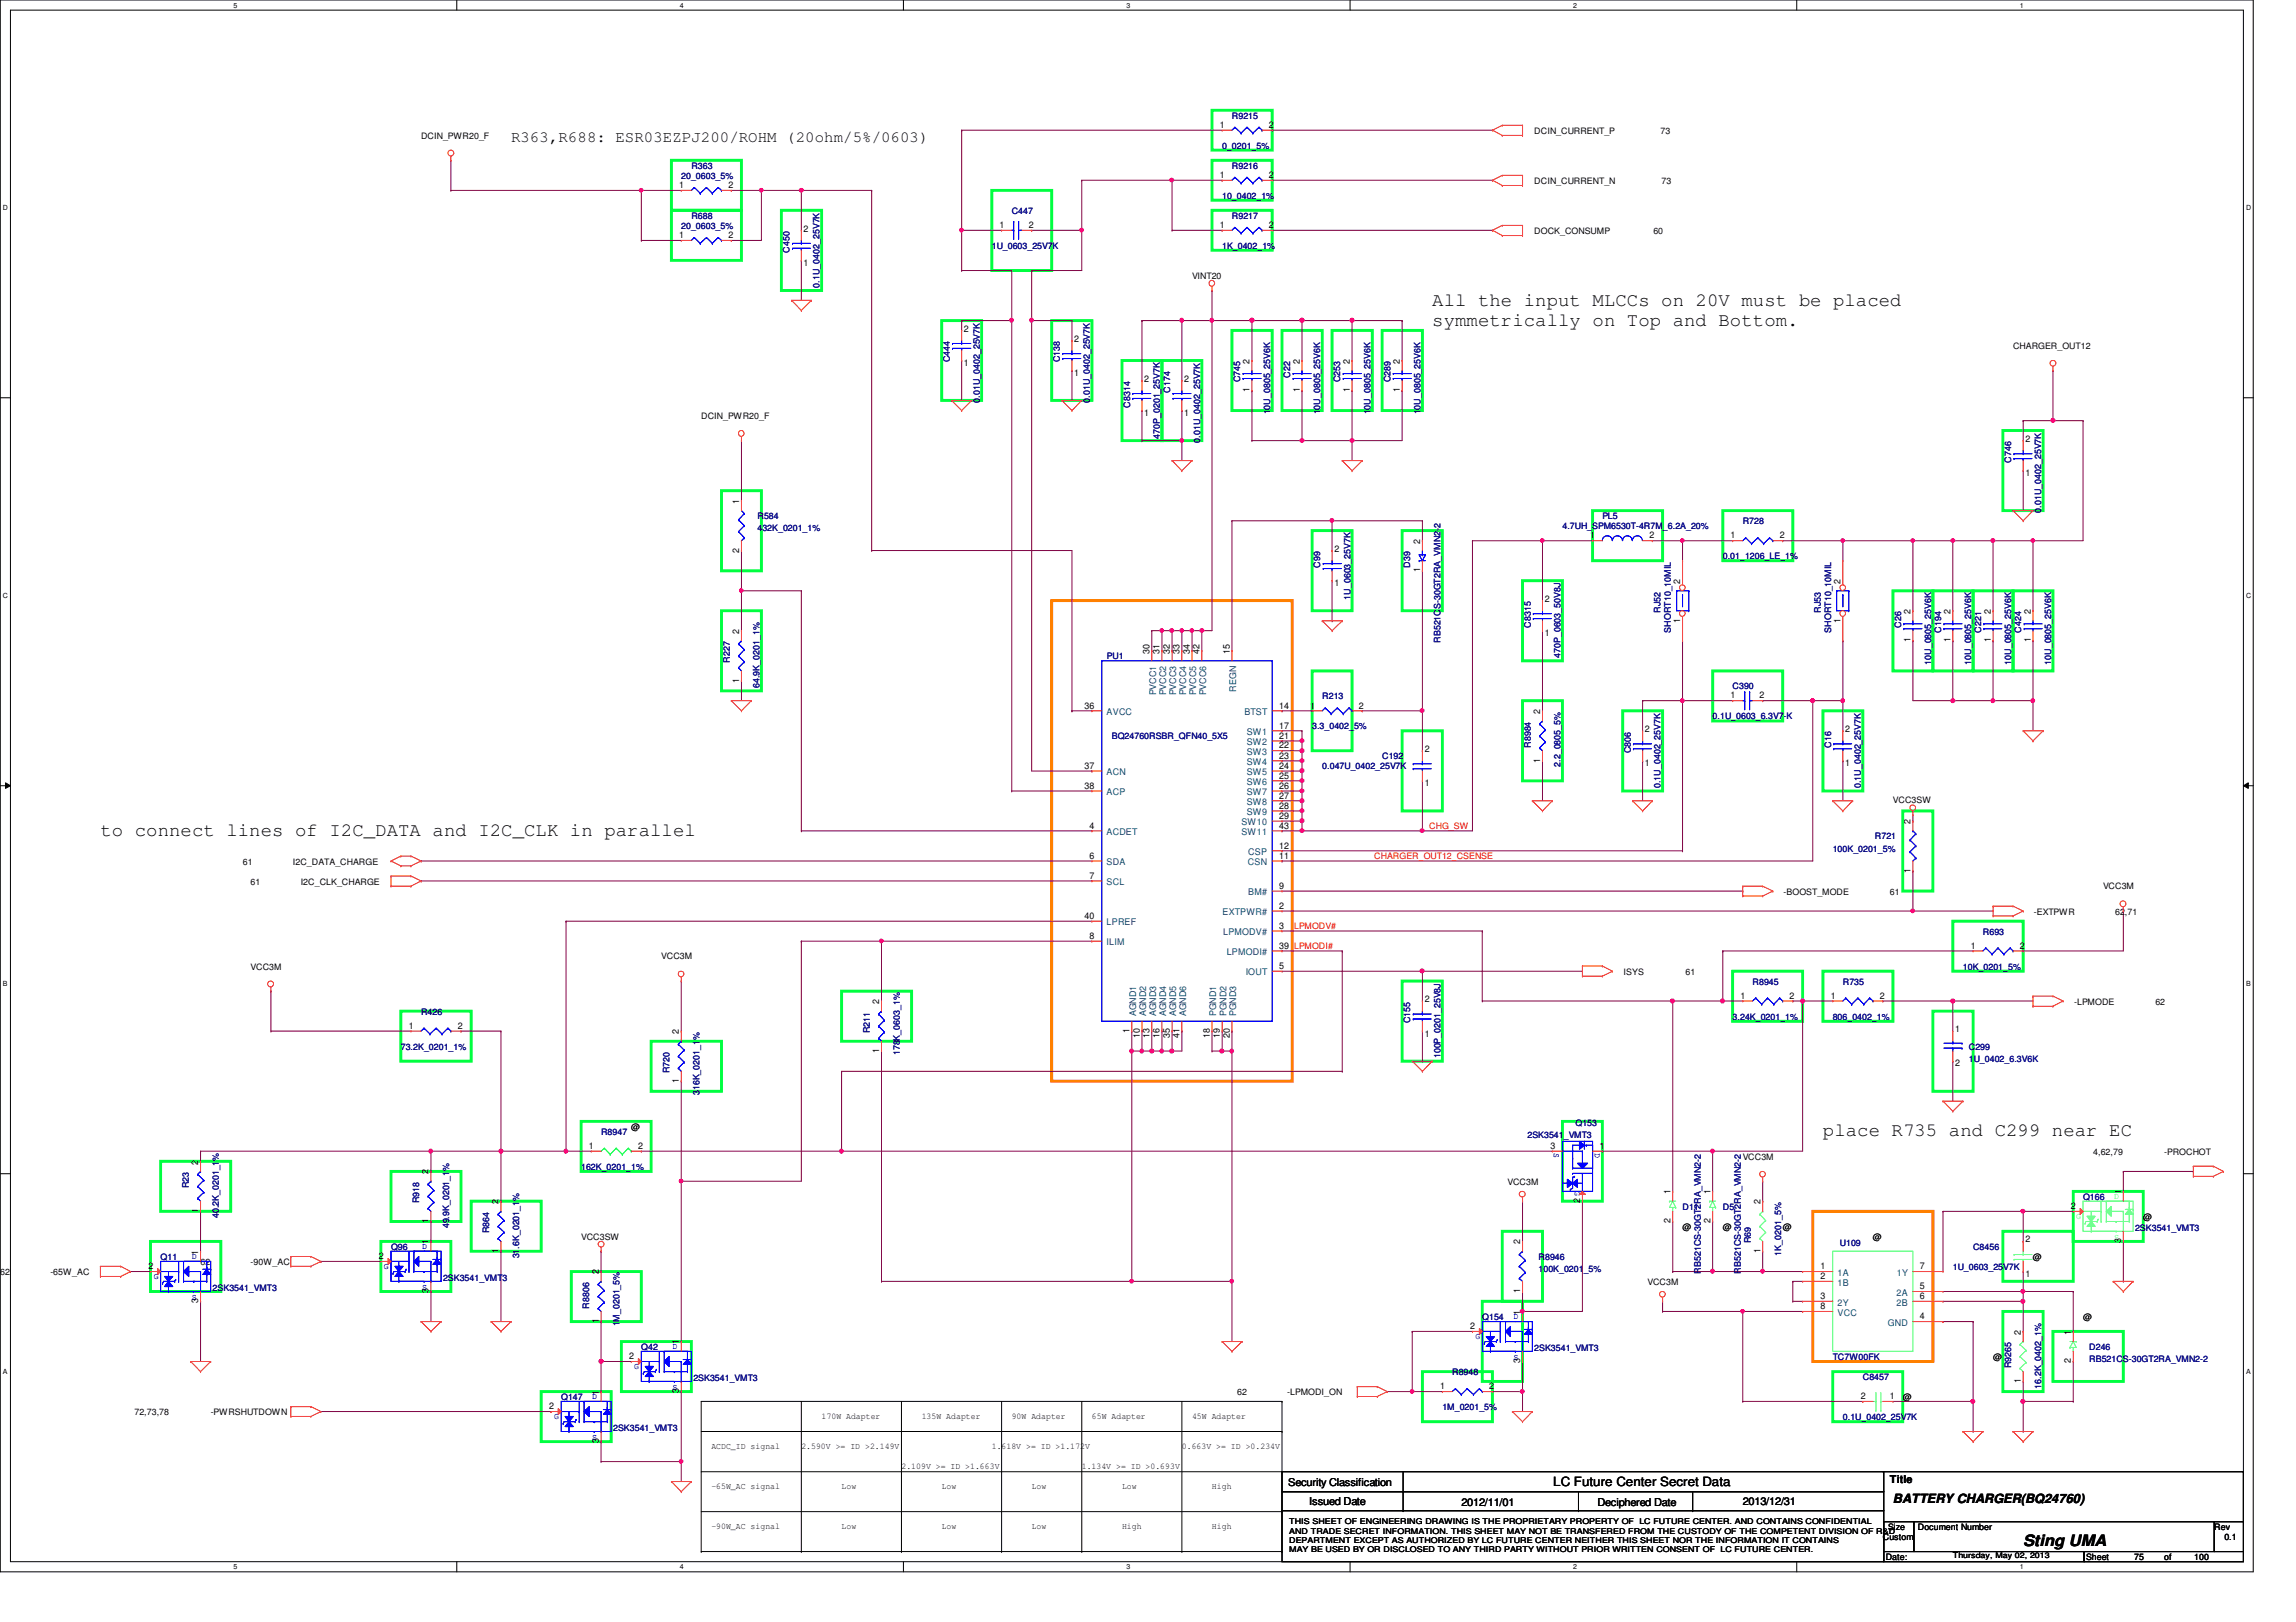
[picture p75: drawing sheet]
<svg xmlns="http://www.w3.org/2000/svg" width="297mm" height="210mm" viewBox="0 0 297 210" stroke-linecap="round" stroke-linejoin="round" font-family="sans-serif">
<defs><g id="words">
<g font-size="2.5">
<text x="185.3" y="39.5">All the input MLCCs on 20V must be placed</text>
<text x="185.3" y="42.2">symmetrically on Top and Bottom.</text>
<text x="13" y="108.2">to connect lines of I2C_DATA and I2C_CLK in parallel</text>
<text x="235.8" y="147.1">place R735 and C299 near EC</text>
</g>
<g font-size="2">
<text x="66.1" y="18.4">R363,R688: ESR03EZPJ200/ROHM (20ohm/5%/0603)</text>
<text x="261.7" y="200.1">Sting UMA</text>
</g>
<g font-size="1.7">
<text x="201" y="192.3">LC Future Center Secret Data</text>
<text x="244.9" y="194.5">BATTERY CHARGER(BQ24760)</text>
</g>
<g font-size="1.4">
<text x="244.5" y="191.9">Title</text>
<text x="166.7" y="192.3">Security Classification</text>
<text x="169.4" y="194.7">Issued Date</text>
<text x="189.1" y="194.9">2012/11/01</text>
<text x="206.7" y="194.9">Deciphered Date</text>
<text x="225.5" y="194.7">2013/12/31</text>
</g>
<g font-size="1.2">
<text x="157.8" y="16.6">1</text>
<text x="164.2" y="16.6">2</text>
<text x="157.8" y="23">1</text>
<text x="164.2" y="23">2</text>
<text x="87.9" y="24.3">1</text>
<text x="94.2" y="24.3">2</text>
<text x="104" y="30">2</text>
<text x="129.3" y="29.5">1</text>
<text x="133.1" y="29.5">2</text>
<text x="157.8" y="29.5">1</text>
<text x="164.2" y="29.5">2</text>
<text x="87.9" y="30.8">1</text>
<text x="94.2" y="30.8">2</text>
<text x="104" y="34.4">1</text>
<text x="124.7" y="47.3">1</text>
<text x="124.7" y="42.9">2</text>
<text x="139" y="44.2">2</text>
<text x="161.7" y="47.1" transform="rotate(-90 161.7 47.1)">2</text>
<text x="168.1" y="47.1" transform="rotate(-90 168.1 47.1)">2</text>
<text x="174.6" y="47.1" transform="rotate(-90 174.6 47.1)">2</text>
<text x="181.1" y="47.1" transform="rotate(-90 181.1 47.1)">2</text>
<text x="139" y="48.6">1</text>
<text x="148" y="53.8">1</text>
<text x="148" y="49.4">2</text>
<text x="153.2" y="53.8">1</text>
<text x="153.2" y="49.4">2</text>
<text x="161.7" y="50.8" transform="rotate(-90 161.7 50.8)">1</text>
<text x="168.1" y="50.8" transform="rotate(-90 168.1 50.8)">1</text>
<text x="174.6" y="50.8" transform="rotate(-90 174.6 50.8)">1</text>
<text x="181.1" y="50.8" transform="rotate(-90 181.1 50.8)">1</text>
<text x="262" y="57.1">2</text>
<text x="95.6" y="65.2" transform="rotate(-90 95.6 65.2)">1</text>
<text x="262" y="61.6">1</text>
<text x="95.6" y="71.5" transform="rotate(-90 95.6 71.5)">2</text>
<text x="172.6" y="71.4">2</text>
<text x="183.7" y="70.4" transform="rotate(-90 183.7 70.4)">2</text>
<text x="205.7" y="69.7">1</text>
<text x="213.4" y="69.7">2</text>
<text x="223.9" y="69.7">1</text>
<text x="230.2" y="69.7">2</text>
<text x="172.6" y="75.9">1</text>
<text x="183.7" y="74.1" transform="rotate(-90 183.7 74.1)">1</text>
<text x="199.9" y="77.9">2</text>
<text x="217.4" y="75.6" transform="rotate(-90 217.4 75.6)">2</text>
<text x="238.1" y="75.6" transform="rotate(-90 238.1 75.6)">2</text>
<text x="95.6" y="82" transform="rotate(-90 95.6 82)">2</text>
<text x="199.9" y="82.3">1</text>
<text x="217.4" y="80.6" transform="rotate(-90 217.4 80.6)">1</text>
<text x="238.1" y="80.6" transform="rotate(-90 238.1 80.6)">1</text>
<text x="247.2" y="83.1" transform="rotate(-90 247.2 83.1)">1</text>
<text x="247.2" y="79.5" transform="rotate(-90 247.2 79.5)">2</text>
<text x="252.3" y="83.1" transform="rotate(-90 252.3 83.1)">1</text>
<text x="252.3" y="79.5" transform="rotate(-90 252.3 79.5)">2</text>
<text x="257.6" y="83.1" transform="rotate(-90 257.6 83.1)">1</text>
<text x="257.6" y="79.5" transform="rotate(-90 257.6 79.5)">2</text>
<text x="262.7" y="83.1" transform="rotate(-90 262.7 83.1)">1</text>
<text x="262.7" y="79.5" transform="rotate(-90 262.7 79.5)">2</text>
<text x="95.6" y="88.3" transform="rotate(-90 95.6 88.3)">1</text>
<text x="148.7" y="84.6" transform="rotate(-90 148.7 84.6)">30</text>
<text x="150" y="84.6" transform="rotate(-90 150 84.6)">31</text>
<text x="151.3" y="84.6" transform="rotate(-90 151.3 84.6)">32</text>
<text x="152.6" y="84.6" transform="rotate(-90 152.6 84.6)">33</text>
<text x="153.9" y="84.6" transform="rotate(-90 153.9 84.6)">34</text>
<text x="155.2" y="84.6" transform="rotate(-90 155.2 84.6)">42</text>
<text x="159.1" y="84.6" transform="rotate(-90 159.1 84.6)">15</text>
<text x="140.3" y="91.7">36</text>
<text x="165.5" y="91.7">14</text>
<text x="165.5" y="94.3">17</text>
<text x="165.5" y="95.6">21</text>
<text x="169.5" y="91.7">1</text>
<text x="175.8" y="91.7">2</text>
<text x="199.3" y="92.4" transform="rotate(-90 199.3 92.4)">2</text>
<text x="212.8" y="94.7">2</text>
<text x="223.9" y="90.4">1</text>
<text x="227.6" y="90.4">2</text>
<text x="238.7" y="94.7">2</text>
<text x="140.3" y="99.5">37</text>
<text x="165.5" y="96.9">22</text>
<text x="165.5" y="98.2">23</text>
<text x="165.5" y="99.5">24</text>
<text x="165.5" y="100.8">25</text>
<text x="184.3" y="101.8">1</text>
<text x="184.3" y="97.3">2</text>
<text x="199.3" y="98.7" transform="rotate(-90 199.3 98.7)">1</text>
<text x="212.8" y="99.1">1</text>
<text x="238.7" y="99.1">1</text>
<text x="140.3" y="102.1">38</text>
<text x="141" y="107.2">4</text>
<text x="165.5" y="102.1">26</text>
<text x="165.5" y="103.3">27</text>
<text x="165.5" y="104.6">28</text>
<text x="165.5" y="107.2">43</text>
<text x="165.5" y="106">29</text>
<text x="247.2" y="106.6" transform="rotate(-90 247.2 106.6)">2</text>
<text x="141" y="111.1">6</text>
<text x="141" y="113.7">7</text>
<text x="165.5" y="109.8">12</text>
<text x="165.5" y="111.1">11</text>
<text x="247.2" y="112.9" transform="rotate(-90 247.2 112.9)">1</text>
<text x="140.3" y="118.9">40</text>
<text x="165.5" y="115">9</text>
<text x="165.5" y="117.6">2</text>
<text x="141" y="121.5">8</text>
<text x="165.5" y="120.2">3</text>
<text x="165.5" y="122.8">39</text>
<text x="165.5" y="125.4">5</text>
<text x="255" y="122.8">1</text>
<text x="261.3" y="122.8">2</text>
<text x="113.7" y="130" transform="rotate(-90 113.7 130)">2</text>
<text x="184.3" y="129.7">2</text>
<text x="225.2" y="129.2">1</text>
<text x="231.5" y="129.2">2</text>
<text x="236.9" y="129.2">1</text>
<text x="243.2" y="129.2">2</text>
<text x="52.9" y="133.1">1</text>
<text x="59.2" y="133.1">2</text>
<text x="87.8" y="133.9" transform="rotate(-90 87.8 133.9)">2</text>
<text x="113.7" y="136.3" transform="rotate(-90 113.7 136.3)">1</text>
<text x="146.1" y="133.7" transform="rotate(-90 146.1 133.7)">1</text>
<text x="147.4" y="134.3" transform="rotate(-90 147.4 134.3)">10</text>
<text x="148.7" y="134.3" transform="rotate(-90 148.7 134.3)">13</text>
<text x="150" y="134.3" transform="rotate(-90 150 134.3)">16</text>
<text x="151.3" y="134.3" transform="rotate(-90 151.3 134.3)">35</text>
<text x="152.6" y="134.3" transform="rotate(-90 152.6 134.3)">41</text>
<text x="156.5" y="134.3" transform="rotate(-90 156.5 134.3)">18</text>
<text x="157.8" y="134.3" transform="rotate(-90 157.8 134.3)">19</text>
<text x="159.1" y="134.3" transform="rotate(-90 159.1 134.3)">20</text>
<text x="184.3" y="134.2">1</text>
<text x="252.9" y="133.6">1</text>
<text x="87.8" y="140.2" transform="rotate(-90 87.8 140.2)">1</text>
<text x="252.9" y="138">2</text>
<text x="76.2" y="148.7">1</text>
<text x="82.5" y="148.7">2</text>
<text x="200.6" y="148.7">3</text>
<text x="206.9" y="148.7">1</text>
<text x="25.7" y="150.7" transform="rotate(-90 25.7 150.7)">2</text>
<text x="55.5" y="152" transform="rotate(-90 55.5 152)">2</text>
<text x="64.5" y="155.9" transform="rotate(-90 64.5 155.9)">2</text>
<text x="204.4" y="155.7" transform="rotate(-90 204.4 155.7)">2</text>
<text x="216.1" y="154.6" transform="rotate(-90 216.1 154.6)">1</text>
<text x="221.3" y="154.6" transform="rotate(-90 221.3 154.6)">1</text>
<text x="227.7" y="155.9" transform="rotate(-90 227.7 155.9)">2</text>
<text x="274.4" y="154.6" transform="rotate(-90 274.4 154.6)">1</text>
<text x="25.7" y="157" transform="rotate(-90 25.7 157)">1</text>
<text x="55.5" y="161" transform="rotate(-90 55.5 161)">1</text>
<text x="55.5" y="158.3" transform="rotate(-90 55.5 158.3)">1</text>
<text x="196.7" y="161" transform="rotate(-90 196.7 161)">2</text>
<text x="216.1" y="158.3" transform="rotate(-90 216.1 158.3)">2</text>
<text x="221.3" y="158.3" transform="rotate(-90 221.3 158.3)">2</text>
<text x="262" y="160.8">2</text>
<text x="267.9" y="156.5">2</text>
<text x="274.4" y="160.9" transform="rotate(-90 274.4 160.9)">3</text>
<text x="19.2" y="164.3">2</text>
<text x="25.7" y="162.3" transform="rotate(-90 25.7 162.3)">1</text>
<text x="49" y="162.9">2</text>
<text x="55.5" y="167.3" transform="rotate(-90 55.5 167.3)">3</text>
<text x="64.5" y="162.2" transform="rotate(-90 64.5 162.2)">1</text>
<text x="77.5" y="164.9" transform="rotate(-90 77.5 164.9)">2</text>
<text x="196.7" y="167.3" transform="rotate(-90 196.7 167.3)">1</text>
<text x="227.7" y="162.2" transform="rotate(-90 227.7 162.2)">1</text>
<text x="235.5" y="164.3">1</text>
<text x="235.5" y="165.5">2</text>
<text x="248.4" y="164.3">7</text>
<text x="248.4" y="166.8">5</text>
<text x="262" y="165.2">1</text>
<text x="25.7" y="168.7" transform="rotate(-90 25.7 168.7)">3</text>
<text x="77.5" y="171.2" transform="rotate(-90 77.5 171.2)">1</text>
<text x="87.8" y="174" transform="rotate(-90 87.8 174)">1</text>
<text x="190.2" y="172">2</text>
<text x="196.7" y="170.1" transform="rotate(-90 196.7 170.1)">1</text>
<text x="235.5" y="168.1">3</text>
<text x="235.5" y="169.4">8</text>
<text x="248.4" y="170.7">4</text>
<text x="248.4" y="168.1">6</text>
<text x="261.4" y="172.7" transform="rotate(-90 261.4 172.7)">2</text>
<text x="267.9" y="172.7" transform="rotate(-90 267.9 172.7)">1</text>
<text x="81.4" y="175.9">2</text>
<text x="186.3" y="179.8">1</text>
<text x="192.7" y="179.8">2</text>
<text x="196.7" y="176.4" transform="rotate(-90 196.7 176.4)">3</text>
<text x="261.4" y="179" transform="rotate(-90 261.4 179)">1</text>
<text x="267.9" y="176.4" transform="rotate(-90 267.9 176.4)">2</text>
<text x="71" y="182.4">2</text>
<text x="77.5" y="180.5" transform="rotate(-90 77.5 180.5)">1</text>
<text x="87.8" y="180.3" transform="rotate(-90 87.8 180.3)">3</text>
<text x="240.7" y="181.1">2</text>
<text x="244.5" y="181.1">1</text>
<text x="77.5" y="186.8" transform="rotate(-90 77.5 186.8)">3</text>
</g>
<g font-size="1.2" fill="#004080">
<text x="159.9" y="89.5" transform="rotate(-90 159.9 89.5)">REGN</text>
<text x="143.2" y="92.5">AVCC</text>
<text x="149.6" y="90" transform="rotate(-90 149.6 90)">PVCC1</text>
<text x="150.9" y="90" transform="rotate(-90 150.9 90)">PVCC2</text>
<text x="152.2" y="90" transform="rotate(-90 152.2 90)">PVCC3</text>
<text x="153.5" y="90" transform="rotate(-90 153.5 90)">PVCC4</text>
<text x="154.8" y="90" transform="rotate(-90 154.8 90)">PVCC5</text>
<text x="156" y="90" transform="rotate(-90 156 90)">PVCC6</text>
<text x="161" y="92.5">BTST</text>
<text x="161.3" y="95.1">SW1</text>
<text x="143.2" y="100.3">ACN</text>
<text x="161.3" y="96.4">SW2</text>
<text x="161.3" y="97.7">SW3</text>
<text x="161.3" y="99">SW4</text>
<text x="161.3" y="100.3">SW5</text>
<text x="161.3" y="101.6">SW6</text>
<text x="143.2" y="102.9">ACP</text>
<text x="160.6" y="106.8">SW10</text>
<text x="161.3" y="102.9">SW7</text>
<text x="161.3" y="104.2">SW8</text>
<text x="161.3" y="105.5">SW9</text>
<text x="143.2" y="108.1">ACDET</text>
<text x="143.2" y="112">SDA</text>
<text x="160.6" y="108.1">SW11</text>
<text x="161.5" y="112">CSN</text>
<text x="161.5" y="110.7">CSP</text>
<text x="143.2" y="114.6">SCL</text>
<text x="143.2" y="119.8">LPREF</text>
<text x="158.2" y="118.4">EXTPWR#</text>
<text x="161.5" y="115.9">BM#</text>
<text x="143.2" y="122.3">ILIM</text>
<text x="158.2" y="121">LPMODV#</text>
<text x="158.7" y="123.6">LPMODI#</text>
<text x="147" y="131.5" transform="rotate(-90 147 131.5)">AGND1</text>
<text x="148.3" y="131.5" transform="rotate(-90 148.3 131.5)">AGND2</text>
<text x="149.6" y="131.5" transform="rotate(-90 149.6 131.5)">AGND3</text>
<text x="150.9" y="131.5" transform="rotate(-90 150.9 131.5)">AGND4</text>
<text x="152.2" y="131.5" transform="rotate(-90 152.2 131.5)">AGND5</text>
<text x="153.5" y="131.5" transform="rotate(-90 153.5 131.5)">AGND6</text>
<text x="157.3" y="131.5" transform="rotate(-90 157.3 131.5)">PGND1</text>
<text x="158.7" y="131.5" transform="rotate(-90 158.7 131.5)">PGND2</text>
<text x="159.9" y="131.5" transform="rotate(-90 159.9 131.5)">PGND3</text>
<text x="161.2" y="126.2">IOUT</text>
<text x="237.7" y="165.1">1A</text>
<text x="237.7" y="166.4">1B</text>
<text x="245.4" y="167.7">2A</text>
<text x="245.4" y="165.1">1Y</text>
<text x="237.7" y="169">2Y</text>
<text x="237.7" y="170.3">VCC</text>
<text x="244.2" y="171.6">GND</text>
<text x="245.4" y="169">2B</text>
</g>
<g font-size="1.1">
<text x="54.5" y="17.9">DCIN_PWR20_F</text>
<text x="198.5" y="17.3">DCIN_CURRENT_P</text>
<text x="214.8" y="17.3">73</text>
<text x="198.5" y="23.8">DCIN_CURRENT_N</text>
<text x="215" y="23.8">73</text>
<text x="198.5" y="30.3">DOCK_CONSUMP</text>
<text x="213.9" y="30.3">60</text>
<text x="154.2" y="36.1">VINT20</text>
<text x="260.4" y="45.2">CHARGER_OUT12</text>
<text x="90.7" y="54.2">DCIN_PWR20_F</text>
<text x="244.9" y="104">VCC3SW</text>
<text x="31.4" y="111.9">61</text>
<text x="37.9" y="111.9">I2C_DATA_CHARGE</text>
<text x="32.4" y="114.5">61</text>
<text x="38.9" y="114.5">I2C_CLK_CHARGE</text>
<text x="230.8" y="115.8">-BOOST_MODE</text>
<text x="244.5" y="115.8">61</text>
<text x="263.1" y="118.4">-EXTPWR</text>
<text x="272.1" y="115.1">VCC3M</text>
<text x="273.6" y="118.4">62,71</text>
<text x="32.4" y="125.5">VCC3M</text>
<text x="85.6" y="124.2">VCC3M</text>
<text x="210.1" y="126.1">ISYS</text>
<text x="218.1" y="126.1">61</text>
<text x="268.3" y="130">-LPMODE</text>
<text x="278.8" y="130">62</text>
<text x="81.7" y="146.2">@</text>
<text x="270.8" y="149.4">4,62,79</text>
<text x="280" y="149.4">-PROCHOT</text>
<text x="195" y="153.3">VCC3M</text>
<text x="225.5" y="150.1">VCC3M</text>
<text x="75.2" y="160.4">VCC3SW</text>
<text x="217.7" y="159.2">@</text>
<text x="222.9" y="159.2">@</text>
<text x="230.6" y="159.2">@</text>
<text x="242.3" y="160.4">@</text>
<text x="277.3" y="157.9">@</text>
<text x="0" y="165">62</text>
<text x="6.5" y="165">-65W_AC</text>
<text x="25.9" y="163.7">62</text>
<text x="32.4" y="163.7">-90W_AC</text>
<text x="213.1" y="166.3">VCC3M</text>
<text x="263" y="163">@</text>
<text x="269.5" y="170.8">@</text>
<text x="257.8" y="176">@</text>
<text x="17.4" y="183.1">72,73,78</text>
<text x="27.3" y="183.1">-PWRSHUTDOWN</text>
<text x="106.3" y="183.6">170W Adapter</text>
<text x="119.2" y="183.6">135W Adapter</text>
<text x="130.9" y="183.6">90W Adapter</text>
<text x="141.3" y="183.6">65W Adapter</text>
<text x="154.2" y="183.6">45W Adapter</text>
<text x="160.1" y="180.6">62</text>
<text x="166.5" y="180.6">-LPMODI_ON</text>
<text x="246.2" y="181.2">@</text>
<text x="92" y="187.5">ACDC_ID signal</text>
<text x="103.7" y="187.5">2.590V &gt;= ID &gt;2.149V</text>
<text x="116.6" y="190.1">2.109V &gt;= ID &gt;1.663V</text>
<text x="128.3" y="187.5">1.618V &gt;= ID &gt;1.172V</text>
<text x="140" y="190.1">1.134V &gt;= ID &gt;0.693V</text>
<text x="152.9" y="187.5">0.663V &gt;= ID &gt;0.234V</text>
<text x="92" y="192.7">-65W_AC signal</text>
<text x="92" y="197.9">-90W_AC signal</text>
<text x="108.9" y="192.7">Low</text>
<text x="108.9" y="197.9">Low</text>
<text x="121.8" y="192.7">Low</text>
<text x="121.8" y="197.9">Low</text>
<text x="133.5" y="192.7">Low</text>
<text x="133.5" y="197.9">Low</text>
<text x="145.2" y="197.9">High</text>
<text x="145.2" y="192.7">Low</text>
<text x="156.8" y="192.7">High</text>
<text x="156.8" y="197.9">High</text>
<text x="243.6" y="199.3">Custom</text>
<text x="244" y="201.9">Date:</text>
<text x="244.3" y="198">Size</text>
<text x="248.1" y="198">Document Number</text>
<text x="269.9" y="201.9">Sheet</text>
<text x="276.1" y="201.9">75</text>
<text x="280" y="201.9">of</text>
<text x="283.9" y="201.9">100</text>
<text x="286.5" y="198">Rev</text>
<text x="287.8" y="199.3">0.1</text>
</g>
<g font-size="1.1" fill="#000080">
<text x="159.4" y="15.4">R9215</text>
<text x="88.1" y="23.2">20_0603_5%</text>
<text x="89.4" y="21.8">R363</text>
<text x="158.1" y="19.3">0_0201_5%</text>
<text x="159.4" y="21.8">R9216</text>
<text x="88.1" y="29.6">20_0603_5%</text>
<text x="89.4" y="28.3">R688</text>
<text x="130.9" y="27.7">C447</text>
<text x="158.1" y="25.7">10_0402_1%</text>
<text x="159.4" y="28.3">R9217</text>
<text x="102.1" y="32.7" transform="rotate(-90 102.1 32.7)">C450</text>
<text x="128.3" y="32.2">1U_0603_25V7K</text>
<text x="158.1" y="32.2">1K_0402_1%</text>
<text x="106" y="37.2" transform="rotate(-90 106 37.2)">0.1U_0402_25V7K</text>
<text x="122.9" y="46.9" transform="rotate(-90 122.9 46.9)">C444</text>
<text x="137.1" y="46.9" transform="rotate(-90 137.1 46.9)">C138</text>
<text x="126.8" y="52.1" transform="rotate(-90 126.8 52.1)">0.01U_0402_25V7K</text>
<text x="141" y="52.1" transform="rotate(-90 141 52.1)">0.01U_0402_25V7K</text>
<text x="146.2" y="52.7" transform="rotate(-90 146.2 52.7)">C8314</text>
<text x="151.4" y="50.8" transform="rotate(-90 151.4 50.8)">C174</text>
<text x="160.4" y="49.5" transform="rotate(-90 160.4 49.5)">C745</text>
<text x="164.3" y="53.6" transform="rotate(-90 164.3 53.6)">10U_0805_25V6K</text>
<text x="166.9" y="48.9" transform="rotate(-90 166.9 48.9)">C22</text>
<text x="170.8" y="53.6" transform="rotate(-90 170.8 53.6)">10U_0805_25V6K</text>
<text x="173.4" y="49.5" transform="rotate(-90 173.4 49.5)">C253</text>
<text x="177.3" y="53.6" transform="rotate(-90 177.3 53.6)">10U_0805_25V6K</text>
<text x="179.9" y="49.5" transform="rotate(-90 179.9 49.5)">C289</text>
<text x="183.8" y="53.6" transform="rotate(-90 183.8 53.6)">10U_0805_25V6K</text>
<text x="150.1" y="56.8" transform="rotate(-90 150.1 56.8)">470P_0201_25V7K</text>
<text x="155.3" y="57.3" transform="rotate(-90 155.3 57.3)">0.01U_0402_25V7K</text>
<text x="260.2" y="59.9" transform="rotate(-90 260.2 59.9)">C746</text>
<text x="98" y="67.2">R584</text>
<text x="98" y="68.7">432K_0201_1%</text>
<text x="202.1" y="68.5">4.7UH_SPM6530T-4R7M_6.2A_20%</text>
<text x="207.3" y="67.2">PL5</text>
<text x="225.5" y="67.8">R728</text>
<text x="264.1" y="66.3" transform="rotate(-90 264.1 66.3)">0.01U_0402_25V7K</text>
<text x="170.8" y="73.4" transform="rotate(-90 170.8 73.4)">C99</text>
<text x="174.7" y="77.6" transform="rotate(-90 174.7 77.6)">1U_0603_25V7K</text>
<text x="182.5" y="73.4" transform="rotate(-90 182.5 73.4)">D39</text>
<text x="222.9" y="72.3">0.01_1206_LE_1%</text>
<text x="186.3" y="83.2" transform="rotate(-90 186.3 83.2)">RB521CS-30GT2RA_VMN2-2</text>
<text x="198" y="81.2" transform="rotate(-90 198 81.2)">C8315</text>
<text x="214.8" y="79.3" transform="rotate(-90 214.8 79.3)">RJ52</text>
<text x="216.2" y="81.9" transform="rotate(-90 216.2 81.9)">SHORT10_10MIL</text>
<text x="235.6" y="79.3" transform="rotate(-90 235.6 79.3)">RJ53</text>
<text x="236.9" y="81.9" transform="rotate(-90 236.9 81.9)">SHORT10_10MIL</text>
<text x="246" y="81.2" transform="rotate(-90 246 81.2)">C26</text>
<text x="251.1" y="81.9" transform="rotate(-90 251.1 81.9)">C194</text>
<text x="256.3" y="81.9" transform="rotate(-90 256.3 81.9)">C221</text>
<text x="261.5" y="81.9" transform="rotate(-90 261.5 81.9)">C424</text>
<text x="94.4" y="85.8" transform="rotate(-90 94.4 85.8)">R227</text>
<text x="98.3" y="89" transform="rotate(-90 98.3 89)">64.9K_0201_1%</text>
<text x="143.2" y="85.3">PU1</text>
<text x="201.9" y="85.1" transform="rotate(-90 201.9 85.1)">470P_0603_50V8J</text>
<text x="224.2" y="89.2">C390</text>
<text x="249.8" y="86" transform="rotate(-90 249.8 86)">10U_0805_25V6K</text>
<text x="255" y="86" transform="rotate(-90 255 86)">10U_0805_25V6K</text>
<text x="260.2" y="86" transform="rotate(-90 260.2 86)">10U_0805_25V6K</text>
<text x="265.4" y="86" transform="rotate(-90 265.4 86)">10U_0805_25V6K</text>
<text x="143.8" y="95.7">BQ24760RSBR_QFN40_5X5</text>
<text x="169.8" y="94.4">3.3_0402_5%</text>
<text x="171.1" y="90.5">R213</text>
<text x="221.6" y="93.1">0.1U_0603_6.3V7-K</text>
<text x="171.1" y="99.6">0.047U_0402_25V7K</text>
<text x="178.8" y="98.3">C192</text>
<text x="198" y="96.8" transform="rotate(-90 198 96.8)">R8984</text>
<text x="201.9" y="99.2" transform="rotate(-90 201.9 99.2)">2.2_0805_5%</text>
<text x="211" y="97.5" transform="rotate(-90 211 97.5)">C806</text>
<text x="214.8" y="102" transform="rotate(-90 214.8 102)">0.1U_0402_25V7K</text>
<text x="236.9" y="96.8" transform="rotate(-90 236.9 96.8)">C16</text>
<text x="240.7" y="102" transform="rotate(-90 240.7 102)">0.1U_0402_25V7K</text>
<text x="237.1" y="110.2">100K_0201_5%</text>
<text x="242.6" y="108.6">R721</text>
<text x="254" y="125.5">10K_0201_5%</text>
<text x="256.5" y="120.9">R693</text>
<text x="54.5" y="131.3">R426</text>
<text x="224.2" y="132">3.24K_0201_1%</text>
<text x="226.7" y="127.4">R8945</text>
<text x="237.1" y="132">806_0402_1%</text>
<text x="238.4" y="127.4">R735</text>
<text x="51.9" y="135.8">73.2K_0201_1%</text>
<text x="112.5" y="133.7" transform="rotate(-90 112.5 133.7)">R211</text>
<text x="116.4" y="136.6" transform="rotate(-90 116.4 136.6)">178K_0603_1%</text>
<text x="182.5" y="132.4" transform="rotate(-90 182.5 132.4)">C155</text>
<text x="186.3" y="136.9" transform="rotate(-90 186.3 136.9)">100P_0201_25V8J</text>
<text x="254.7" y="135.8">C299</text>
<text x="254.7" y="137.4">1U_0402_6.3V6K</text>
<text x="86.6" y="138.9" transform="rotate(-90 86.6 138.9)">R720</text>
<text x="90.5" y="141.7" transform="rotate(-90 90.5 141.7)">316K_0201_1%</text>
<text x="77.8" y="146.9">R8947</text>
<text x="197.6" y="147.2">2SK3541_VMT3</text>
<text x="203.8" y="145.7">Q153</text>
<text x="24.4" y="153.8" transform="rotate(-90 24.4 153.8)">R23</text>
<text x="54.2" y="155.7" transform="rotate(-90 54.2 155.7)">R918</text>
<text x="75.2" y="151.4">162K_0201_1%</text>
<text x="269.5" y="155.3">Q166</text>
<text x="28.3" y="157.6" transform="rotate(-90 28.3 157.6)">40.2K_0201_1%</text>
<text x="50.6" y="161.8">Q96</text>
<text x="58.1" y="159" transform="rotate(-90 58.1 159)">49.9K_0201_1%</text>
<text x="63.3" y="159.6" transform="rotate(-90 63.3 159.6)">R864</text>
<text x="217.7" y="156.5">D11</text>
<text x="222.9" y="156.5">D5</text>
<text x="226.5" y="160.9" transform="rotate(-90 226.5 160.9)">R69</text>
<text x="238" y="161.2">U109</text>
<text x="255.3" y="161.8">C8456</text>
<text x="276.2" y="159.3">2SK3541_VMT3</text>
<text x="20.8" y="163">Q11</text>
<text x="27.5" y="167">2SK3541_VMT3</text>
<text x="57.3" y="165.8">2SK3541_VMT3</text>
<text x="67.2" y="162.9" transform="rotate(-90 67.2 162.9)">31.6K_0201_1%</text>
<text x="199" y="163">R8946</text>
<text x="199" y="164.6">100K_0201_5%</text>
<text x="220" y="164.8" transform="rotate(-90 220 164.8)">RB521CS-30GT2RA_VMN2-2</text>
<text x="225.2" y="164.8" transform="rotate(-90 225.2 164.8)">RB521CS-30GT2RA_VMN2-2</text>
<text x="230.4" y="162.5" transform="rotate(-90 230.4 162.5)">1K_0201_5%</text>
<text x="252.6" y="164.3">1U_0603_25V7K</text>
<text x="76.2" y="169.3" transform="rotate(-90 76.2 169.3)">R8806</text>
<text x="80.1" y="171.7" transform="rotate(-90 80.1 171.7)">1M_0201_5%</text>
<text x="191.8" y="170.8">Q154</text>
<text x="83" y="174.7">Q42</text>
<text x="89.7" y="178.7">2SK3541_VMT3</text>
<text x="187.9" y="177.9">R8948</text>
<text x="198.5" y="174.8">2SK3541_VMT3</text>
<text x="237.1" y="176">TC7W00FK</text>
<text x="241" y="178.6">C8457</text>
<text x="260.2" y="177.1" transform="rotate(-90 260.2 177.1)">R9265</text>
<text x="264.1" y="179.7" transform="rotate(-90 264.1 179.7)">16.2K_0402_1%</text>
<text x="270.3" y="174.7">D246</text>
<text x="270.3" y="176.3">RB521CS-30GT2RA_VMN2-2</text>
<text x="72.6" y="181.2">Q147</text>
<text x="79.3" y="185.2">2SK3541_VMT3</text>
<text x="186.6" y="182.5">1M_0201_5%</text>
<text x="238.4" y="183.8">0.1U_0402_25V7K</text>
</g>
<g font-size="1.1" fill="#f00">
<text x="184.9" y="107.3">CHG_SW</text>
<text x="177.8" y="111.2">CHARGER_OUT12_CSENSE</text>
<text x="167.4" y="122.8">LPMODI#</text>
<text x="167.4" y="120.2">LPMODV#</text>
</g>
<g font-size="1.1" fill="#00f">
<text x="201" y="149.3" transform="rotate(90 201 149.3)">S</text>
<text x="206.3" y="149.3" transform="rotate(90 206.3 149.3)">D</text>
<text x="203.7" y="154.2" transform="rotate(90 203.7 154.2)">G</text>
<text x="54.6" y="161.6">D</text>
<text x="19.9" y="165.5">G</text>
<text x="24.8" y="162.9">D</text>
<text x="49.7" y="164.2">G</text>
<text x="54.6" y="166.9">S</text>
<text x="24.8" y="168.2">S</text>
<text x="190.9" y="173.3">G</text>
<text x="195.8" y="170.7">D</text>
<text x="82" y="177.2">G</text>
<text x="87" y="174.6">D</text>
<text x="87" y="179.9">S</text>
<text x="195.8" y="176">S</text>
<text x="71.7" y="183.6">G</text>
<text x="76.6" y="181.1">D</text>
<text x="76.6" y="186.4">S</text>
</g>
<g font-size="1.1" fill="#80ff80">
<text x="273.5" y="155.2">D</text>
<text x="268.6" y="157.7">G</text>
<text x="273.5" y="160.4">S</text>
</g>
<g font-size="1">
<text x="166.8" y="197.3">THIS SHEET OF ENGINEERING DRAWING IS THE PROPRIETARY PROPERTY OF LC FUTURE CENTER. AND CONTAINS CONFIDENTIAL</text>
<text x="166.8" y="198.5">AND TRADE SECRET INFORMATION. THIS SHEET MAY NOT BE TRANSFERED FROM THE CUSTODY OF THE COMPETENT DIVISION OF R&amp;D</text>
<text x="166.8" y="199.6">DEPARTMENT EXCEPT AS AUTHORIZED BY LC FUTURE CENTER NEITHER THIS SHEET NOR THE INFORMATION IT CONTAINS</text>
<text x="166.8" y="200.8">MAY BE USED BY OR DISCLOSED TO ANY THIRD PARTY WITHOUT PRIOR WRITTEN CONSENT OF LC FUTURE CENTER.</text>
<text x="252.6" y="201.7">Thursday, May 02, 2013</text>
</g>
<g font-size=".9">
<text x="30.2" y="1">5</text>
<text x="88" y="1">4</text>
<text x="145.8" y="1">3</text>
<text x="203.5" y="1">2</text>
<text x="261.3" y="1">1</text>
<text x=".4" y="27.2">D</text>
<text x="290.6" y="27.2">D</text>
<text x=".4" y="77.3">C</text>
<text x="290.6" y="77.3">C</text>
<text x=".4" y="127.6">B</text>
<text x="290.6" y="127.6">B</text>
<text x=".4" y="177.8">A</text>
<text x="290.6" y="177.8">A</text>
<text x="30.2" y="203.1">5</text>
<text x="88" y="203.1">4</text>
<text x="145.8" y="203.1">3</text>
<text x="203.5" y="203.1">2</text>
<text x="261.3" y="203.1">1</text>
</g>
</g></defs>
<path d="M0 0h291.5v203.4h-291.5zM1.4 1.3h288.8v200.8h-288.8z" fill="none" stroke="#000" stroke-width=".13"/>
<g fill="#fff">
<path d="M30.2 .2h.5v1h-.5z"/>
<path d="M30.2 202.3h.5v1h-.5z"/>
</g>
<path d="M59.1 0v1.3M59.1 202.1v1.3" fill="none" stroke="#000" stroke-width=".13"/>
<g fill="#fff">
<path d="M88 .2h.5v1h-.5z"/>
<path d="M88 202.3h.5v1h-.5z"/>
</g>
<path d="M116.9 0v1.3M116.9 202.1v1.3" fill="none" stroke="#000" stroke-width=".13"/>
<g fill="#fff">
<path d="M145.7 .2h.6v1h-.6z"/>
<path d="M145.7 202.3h.6v1h-.6z"/>
</g>
<path d="M174.7 0v1.3M174.7 202.1v1.3" fill="none" stroke="#000" stroke-width=".13"/>
<g fill="#fff">
<path d="M203.5 .2h.5v1h-.5z"/>
<path d="M203.5 202.3h.5v1h-.5z"/>
</g>
<path d="M232.4 0v1.3M232.4 202.1v1.3" fill="none" stroke="#000" stroke-width=".13"/>
<g fill="#fff">
<path d="M261.3 .2h.5v1h-.5z"/>
<path d="M261.3 202.3h.5v1h-.5z"/>
<path d="M.4 26.4h.6v1h-.6z"/>
<path d="M290.6 26.4h.6v1h-.6z"/>
<path d="M.4 76.5h.6v1.1h-.6z"/>
<path d="M290.6 76.5h.6v1.1h-.6z"/>
</g>
<path d="M0 51.5h1.4M290.2 51.5h1.3" fill="none" stroke="#000" stroke-width=".13"/>
<g fill="#fff">
<path d="M.4 126.7h.6v1.1h-.6z"/>
<path d="M290.6 126.7h.6v1.1h-.6z"/>
</g>
<path d="M0 101.7h1.4M.7 101.3l.7 .4-.7 .3zM290.2 101.7l.7-.4v.7zM290.2 101.7h1.3" fill="none" stroke="#000" stroke-width=".13"/>
<path d="M.7 101.3l.7 .4-.7 .3zM290.2 101.7l.7-.4v.7z" fill="#000"/>
<g fill="#fff">
<path d="M.4 177h.5v1h-.5z"/>
<path d="M290.6 177h.5v1h-.5z"/>
</g>
<g fill="none" stroke="#000" stroke-width=".13">
<path d="M0 151.9h1.4M290.2 151.9h1.3M90.7 185.3h75.2M90.7 190.5h75.2M90.7 195.6h75.2M103.7 181.4v19.4M116.6 181.4v19.4M129.6 181.4v19.4M140 181.4v19.4M152.9 181.4v19.4M165.9 185.3h.1M165.9 181.4h.1"/>
<path d="M165.9 190.5h.1M165.9 195.6h.1M165.9 181.4v19.4M165.9 181.4h-75.2v19.4M90.7 200.8h.1M90.7 200.8h75.2M103.7 200.8h.1M116.6 200.8h.1M129.6 200.8h.1M140 200.8h.1M152.9 200.8h.1M165.9 200.8h.1"/>
</g>
<g fill="none" stroke="#00ff40" stroke-width=".38">
<path d="M156.8 14.3h7.8v5.1h-7.8zM86.9 20.7h9v6.5h-9zM86.9 27.2h9v6.5h-9zM101.1 27.2h5.2v10.4h-5.2zM128.3 24.6h7.8v10.4h-7.8zM156.8 20.7h7.8v5.2h-7.8zM156.8 27.2h7.8v5.2h-7.8zM121.8 41.5h5.2v10.3h-5.2zM136.1 41.5h5.2v10.3h-5.2zM145.2 46.7h5.1v10.3h-5.1zM150.3 46.7h5.2v10.3h-5.2zM159.4 42.8h5.2v10.3h-5.2z"/>
<path d="M165.9 42.8h5.2v10.3h-5.2zM172.3 42.8h5.2v10.3h-5.2zM178.8 42.8h5.2v10.3h-5.2zM259.1 55.7h5.2v10.4h-5.2zM93.3 63.5h5.2v10.4h-5.2zM93.3 79h5.2v10.4h-5.2zM169.8 68.7h5.1v10.3h-5.1zM181.4 68.7h5.2v10.3h-5.2zM197 75.1h5.1v10.4h-5.1zM206 66.1h9.1v6.5h-9.1zM222.9 66.1h9v6.5h-9zM244.9 76.5h5.2v10.3h-5.2z"/>
<path d="M250.1 76.5h5.2v10.3h-5.2zM255.3 76.5h5.1v10.3h-5.1zM260.4 76.5h5.2v10.3h-5.2zM169.8 86.8h5.1v10.4h-5.1zM181.4 94.6h5.2v10.3h-5.2zM197 90.7h5.1v10.3h-5.1zM209.9 92h5.2v10.4h-5.2zM221.6 86.8h9v6.5h-9zM235.8 92h5.2v10.4h-5.2zM246.2 104.9h3.9v10.4h-3.9zM252.6 119.2h9.1v6.5h-9.1zM51.9 130.9h9.1v6.4h-9.1z"/>
<path d="M84.2 134.7h9.1v6.5h-9.1zM108.9 128.3h9v6.4h-9zM181.4 127h5.2v10.3h-5.2zM224.2 125.7h9v6.5h-9zM235.8 125.7h9.1v6.5h-9.1zM250.1 130.9h5.2v10.3h-5.2zM20.8 150.3h9v6.5h-9zM50.6 151.6h9v6.5h-9zM61 155.4h9v6.5h-9zM75.2 145.1h9v6.5h-9zM194.3 159.3h5.3v9.1h-5.3zM202.1 145.1h5.2v10.3h-5.2z"/>
<path d="M259.1 159.3h9.1v6.5h-9.1zM268.2 154.2h9.1v6.5h-9.1zM19.5 160.7h9.1v6.4h-9.1zM49.3 160.7h9v6.4h-9zM73.9 164.5h9.1v6.5h-9.1zM80.4 173.6h9v6.5h-9zM184 177.5h9.1v6.5h-9.1zM191.8 168.4h5.2v10.4h-5.2zM237.1 177.5h9.1v6.5h-9.1zM259.1 169.7h5.2v10.4h-5.2zM265.6 172.3h9.1v6.5h-9.1zM70 180.1h9.1v6.5h-9.1z"/>
</g>
<path d="M136.1 77.7h31.1v62.2h-31.1zM234.5 156.8h15.6v19.4h-15.6z" fill="none" stroke="#ff8000" stroke-width=".38"/>
<g fill="none" stroke="#800040" stroke-width=".13">
<path d="M124.4 35h.1M124.4 29.8h.1M124.4 29.8v5.2M124.4 35h6.5M130.9 35h.1M130.9 35v6.5h-6.5M124.4 41.5h.1M124.4 46.7h.1M124.4 41.5v1.3M124.4 46.7v5.1M133.5 41.5h.1M133.5 41.5h5.2"/>
<path d="M138.7 41.5h.1M138.7 48h.1M138.7 41.5v2.6M138.7 48v3.8"/>
</g>
<path d="M124.2 29.6h.3l.1 .2-.1 .1-.1 .1-.2-.1z" fill-rule="evenodd" fill="#f0f"/>
<path d="M124.2 29.6h.3l.1 .2-.1 .1-.1 .1-.2-.1z" fill="none" stroke="#f0f" stroke-width=".13"/>
<path d="M133.5 35h.1M133.5 35v6.5M140 29.8h.1M140 29.8v5.2h-6.5" fill="none" stroke="#800040" stroke-width=".13"/>
<path d="M139.8 29.6h.3l.1 .2-.1 .1-.2 .1-.1-.1z" fill-rule="evenodd" fill="#f0f"/>
<path d="M139.8 29.6h.3l.1 .2-.1 .1-.2 .1-.1-.1z" fill="none" stroke="#f0f" stroke-width=".13"/>
<g fill="none" stroke="#800040" stroke-width=".13">
<path d="M124.4 16.8h.1M124.4 16.8v13M124.4 29.8h.1M124.4 29.8h5.2M133.5 29.8h.1M140 23.3h.1M140 23.3v6.5h-6.5M199.6 70h.1M199.6 70h6.4M217.7 70h.1M217.7 70h6.5M247.5 70h.1"/>
<path d="M247.5 70v9M252.6 70h.1M252.6 70v9"/>
</g>
<path d="M217.5 69.8h.3l.1 .1-.1 .2-.2 .1-.1-.1z" fill-rule="evenodd" fill="#f0f"/>
<path d="M217.5 69.8h.3l.1 .1-.1 .2-.2 .1-.1-.1z" fill="none" stroke="#f0f" stroke-width=".13"/>
<path d="M257.8 70h.1M257.8 70v9M263 70h.1M263 70v9M263 70h6.5" fill="none" stroke="#800040" stroke-width=".13"/>
<path d="M262.8 69.8h.3l.1 .1-.1 .2-.1 .1-.2-.1z" fill-rule="evenodd" fill="#f0f"/>
<path d="M262.8 69.8h.3l.1 .1-.1 .2-.1 .1-.2-.1z" fill="none" stroke="#f0f" stroke-width=".13"/>
<path d="M247.5 82.9h.1M247.5 82.9v7.8M252.6 82.9h.1M252.6 82.9v7.8M257.8 82.9h.1M257.8 82.9v7.8M263 90.7h.1M263 82.9h.1M263 82.9v11.7" fill="none" stroke="#800040" stroke-width=".13"/>
<path d="M262.8 90.5l.2-.1 .2 .1-.1 .4h-.1h-.2z" fill-rule="evenodd" fill="#f0f"/>
<path d="M262.8 90.5l.2-.1 .2 .1-.1 .4h-.1h-.2z" fill="none" stroke="#f0f" stroke-width=".13"/>
<g fill="none" stroke="#800040" stroke-width=".13">
<path d="M265.6 54.4h.1M265.6 54.4h3.9M269.5 54.4h.1M269.5 54.4v15.6M217.7 70h.1M217.7 70v2.6M230.6 70h.1M230.6 70h7.8M238.4 70h.1M238.4 70v2.6M212.5 90.7h.1M212.5 90.7v3.9"/>
<path d="M217.7 90.7h.1M217.7 90.7h6.5M228 90.7h.1M228 90.7h6.5M238.4 90.7h.1M238.4 90.7v3.9"/>
</g>
<circle cx="265.6" cy="54.4" r=".26" fill="#f0f"/>
<circle cx="265.6" cy="54.4" r=".26" fill="none" stroke="#f0f" stroke-width=".13"/>
<path d="M152.9 57h.1M152.9 41.5h.1M152.9 41.5v7.7M152.9 57v2.6M152.9 41.5h9.1M156.8 41.5h.1M261.7 54.4h.1M261.7 54.4v2.6M265.6 48h.1M265.6 48v6.4h-3.9M261.7 60.9h.1M261.7 60.9v5.2" fill="none" stroke="#800040" stroke-width=".13"/>
<circle cx="162" cy="41.4" r=".26" fill="#f0f"/>
<circle cx="162" cy="41.4" r=".26" fill="none" stroke="#f0f" stroke-width=".13"/>
<path d="M168.4 41.5h.1M168.4 41.5v5.2M174.9 41.5h.1M174.9 41.5v5.2" fill="none" stroke="#800040" stroke-width=".13"/>
<circle cx="168.4" cy="41.4" r=".26" fill="#f0f"/>
<circle cx="168.4" cy="41.4" r=".26" fill="none" stroke="#f0f" stroke-width=".13"/>
<path d="M168.4 41.5h.1M168.4 41.5h6.5" fill="none" stroke="#800040" stroke-width=".13"/>
<circle cx="174.9" cy="41.4" r=".26" fill="#f0f"/>
<circle cx="174.9" cy="41.4" r=".26" fill="none" stroke="#f0f" stroke-width=".13"/>
<path d="M162 50.5h.1M162 57h.1M162 50.5v6.5M162 57h12.9M168.4 50.5h.1M168.4 57h.1M168.4 50.5v6.5" fill="none" stroke="#800040" stroke-width=".13"/>
<circle cx="168.4" cy="57" r=".25" fill="#f0f"/>
<circle cx="168.4" cy="57" r=".25" fill="none" stroke="#f0f" stroke-width=".13"/>
<path d="M234.5 90.7h.1M234.5 90.7v20.7" fill="none" stroke="#800040" stroke-width=".13"/>
<path d="M234.3 90.5l.2-.1 .2 .1v.4h-.2h-.2z" fill-rule="evenodd" fill="#f0f"/>
<path d="M234.3 90.5l.2-.1 .2 .1v.4h-.2h-.2z" fill="none" stroke="#f0f" stroke-width=".13"/>
<path d="M212.5 98.5h.1M212.5 98.5v5.1M238.4 98.5h.1M238.4 98.5v5.1M165.9 111.4h.1M165.9 111.4h68.6M159.4 165.8h.1M159.4 165.8v7.8" fill="none" stroke="#800040" stroke-width=".13"/>
<path d="M159.2 165.6h.3l.1 .2-.1 .2h-.2h-.1z" fill-rule="evenodd" fill="#f0f"/>
<path d="M159.2 165.6h.3l.1 .2-.1 .2h-.2h-.1z" fill="none" stroke="#f0f" stroke-width=".13"/>
<path d="M114 121.8h.1M114 121.8v7.7" fill="none" stroke="#800040" stroke-width=".13"/>
<path d="M113.8 121.6h.4l.1 .2-.1 .1-.2 .1-.2-.1z" fill-rule="evenodd" fill="#f0f"/>
<path d="M113.8 121.6h.4l.1 .2-.1 .1-.2 .1-.2-.1z" fill="none" stroke="#f0f" stroke-width=".13"/>
<path d="M114 136h.1M114 136v29.8M88.1 152.9h.1M88.1 152.9v20.7" fill="none" stroke="#800040" stroke-width=".13"/>
<path d="M87.9 152.7h.4v.1v.2l-.2 .1-.2-.1z" fill-rule="evenodd" fill="#f0f"/>
<path d="M87.9 152.7h.4v.1v.2l-.2 .1-.2-.1z" fill="none" stroke="#f0f" stroke-width=".13"/>
<g fill="none" stroke="#800040" stroke-width=".13">
<path d="M58.3 20.7h.1M58.3 20.7v3.9M112.8 24.6h.1M112.8 24.6v46.6M95.9 76.5h.1M95.9 76.5h7.8M73.2 119.2h.1M73.2 119.2h68.1M64.8 149h.1M64.8 149v6.4M64.8 161.9h.1M64.8 161.9v9.1"/>
<path d="M88.1 189.1h.1M88.1 189.1v2.6"/>
</g>
<path d="M95.7 76.3h.4v.1v.2l-.2 .1-.2-.1z" fill-rule="evenodd" fill="#f0f"/>
<path d="M95.7 76.3h.4v.1v.2l-.2 .1-.2-.1z" fill="none" stroke="#f0f" stroke-width=".13"/>
<g fill="none" stroke="#800040" stroke-width=".13">
<path d="M83 24.6h.1M83 24.6h5.1M94.6 24.6h.1M94.6 31.1h.1M94.6 24.6h3.9M98.5 24.6h.1M98.5 24.6v6.5h-3.9M103.7 24.6h.1M103.7 24.6h9.1M95.9 76.5h.1M95.9 76.5v5.1M103.7 76.5h.1"/>
<path d="M103.7 76.5v31M103.7 107.5h.1M103.7 107.5h37.6"/>
</g>
<circle cx="103.7" cy="24.6" r=".25" fill="#f0f"/>
<circle cx="103.7" cy="24.6" r=".25" fill="none" stroke="#f0f" stroke-width=".13"/>
<path d="M83 31.1h.1M83 24.6h.1M83 31.1h5.1M83 24.6v6.5M103.7 33.7h.1M103.7 24.6h.1M103.7 24.6v5.2M103.7 33.7v5.2M162 41.5h.1M162 41.5v5.2" fill="none" stroke="#800040" stroke-width=".13"/>
<circle cx="162" cy="41.4" r=".26" fill="#f0f"/>
<circle cx="162" cy="41.4" r=".26" fill="none" stroke="#f0f" stroke-width=".13"/>
<path d="M252.6 70h.1M252.6 70h5.2" fill="none" stroke="#800040" stroke-width=".13"/>
<path d="M257.7 69.8h.3l.1 .1-.1 .2-.2 .1-.1-.1z" fill-rule="evenodd" fill="#f0f"/>
<path d="M257.7 69.8h.3l.1 .1-.1 .2-.2 .1-.1-.1z" fill="none" stroke="#f0f" stroke-width=".13"/>
<circle cx="252.6" cy="69.9" r=".25" fill="#f0f"/>
<circle cx="252.6" cy="69.9" r=".25" fill="none" stroke="#f0f" stroke-width=".13"/>
<path d="M98.5 24.6h.1M98.5 24.6h5.2M156.8 37.6h.1M156.8 37.6v3.9M212.5 90.7h.1M217.7 82.9h.1M217.7 82.9v7.8h-5.2M114 165.8h.1M114 165.8h32.4" fill="none" stroke="#800040" stroke-width=".13"/>
<path d="M98.3 24.4h.3l.1 .2-.1 .2h-.1h-.2z" fill-rule="evenodd" fill="#f0f"/>
<path d="M98.3 24.4h.3l.1 .2-.1 .2h-.1h-.2z" fill="none" stroke="#f0f" stroke-width=".13"/>
<path d="M234.5 90.7h.1M234.5 90.7h3.9" fill="none" stroke="#800040" stroke-width=".13"/>
<path d="M238.2 90.5l.2-.1 .2 .1-.1 .4h-.1h-.2z" fill-rule="evenodd" fill="#f0f"/>
<path d="M238.2 90.5l.2-.1 .2 .1-.1 .4h-.1h-.2z" fill="none" stroke="#f0f" stroke-width=".13"/>
<path d="M234.3 90.5l.2-.1 .2 .1v.4h-.2h-.2z" fill-rule="evenodd" fill="#f0f"/>
<path d="M234.3 90.5l.2-.1 .2 .1v.4h-.2h-.2z" fill="none" stroke="#f0f" stroke-width=".13"/>
<path d="M162 41.5h6.4M168.4 41.5h.1" fill="none" stroke="#800040" stroke-width=".13"/>
<circle cx="168.4" cy="41.4" r=".26" fill="#f0f"/>
<circle cx="168.4" cy="41.4" r=".26" fill="none" stroke="#f0f" stroke-width=".13"/>
<path d="M55.7 149h.1M55.7 149h9.1" fill="none" stroke="#800040" stroke-width=".13"/>
<circle cx="64.8" cy="149" r=".26" fill="#f0f"/>
<circle cx="64.8" cy="149" r=".26" fill="none" stroke="#f0f" stroke-width=".13"/>
<path d="M174.9 50.5h.1M174.9 50.5v6.5M41.5 163.2h.1M41.5 163.2h7.8M55.7 167.1h.1M55.7 167.1v3.9" fill="none" stroke="#800040" stroke-width=".13"/>
<circle cx="174.9" cy="57" r=".25" fill="#f0f"/>
<circle cx="174.9" cy="57" r=".25" fill="none" stroke="#f0f" stroke-width=".13"/>
<path d="M174.9 57h.1M174.9 57v2.6M146.4 136h.1M146.4 136v29.8" fill="none" stroke="#800040" stroke-width=".13"/>
<path d="M146.2 165.6h.4v.2v.2h-.2h-.2z" fill-rule="evenodd" fill="#f0f"/>
<path d="M146.2 165.6h.4v.2v.2h-.2h-.2z" fill="none" stroke="#f0f" stroke-width=".13"/>
<path d="M103.7 121.8h.1M103.7 121.8h10.3M88.1 180.1h.1M88.1 180.1v9" fill="none" stroke="#800040" stroke-width=".13"/>
<path d="M87.9 188.9h.4v.2v.2l-.2 .1-.2-.1z" fill-rule="evenodd" fill="#f0f"/>
<path d="M87.9 188.9h.4v.2v.2l-.2 .1-.2-.1z" fill="none" stroke="#f0f" stroke-width=".13"/>
<path d="M77.8 176.2h.1M77.8 176.2v3.9" fill="none" stroke="#800040" stroke-width=".13"/>
<circle cx="77.8" cy="176.2" r=".25" fill="#f0f"/>
<circle cx="77.8" cy="176.2" r=".25" fill="none" stroke="#f0f" stroke-width=".13"/>
<path d="M130.9 41.5h.1M130.9 41.5v60.9M112.8 71.2h.1M112.8 71.2h25.9M54.5 111.4h.1M54.5 114h.1M54.5 111.4h86.8M54.5 114h86.8" fill="none" stroke="#800040" stroke-width=".13"/>
<path d="M130.7 41.3l.1-.1 .3 .1-.1 .3-.2 .1-.1-.1z" fill-rule="evenodd" fill="#f0f"/>
<path d="M130.7 41.3l.1-.1 .3 .1-.1 .3-.2 .1-.1-.1z" fill="none" stroke="#f0f" stroke-width=".13"/>
<path d="M133.5 41.5h.1M133.5 41.5v58.3" fill="none" stroke="#800040" stroke-width=".13"/>
<path d="M133.3 41.3l.1-.1 .2 .1v.3l-.2 .1-.1-.1z" fill-rule="evenodd" fill="#f0f"/>
<path d="M133.3 41.3l.1-.1 .2 .1v.3l-.2 .1-.1-.1z" fill="none" stroke="#f0f" stroke-width=".13"/>
<g fill="none" stroke="#800040" stroke-width=".13">
<path d="M174.9 57h.1M174.9 41.5h6.5M181.4 50.5h.1M181.4 41.5h.1M181.4 41.5v5.2M181.4 50.5v6.5h-6.5M190.5 70h.1M190.5 70v37.5M190.5 70h9.1M257.8 70h.1M257.8 70h5.2M35 133.4h.1"/>
<path d="M35 128.3h.1M35 133.4h18.2M35 128.3v5.1M59.6 133.4h.1M59.6 133.4h5.2M64.8 133.4h.1M64.8 133.4v15.6"/>
</g>
<path d="M257.7 69.8h.3l.1 .1-.1 .2-.2 .1-.1-.1z" fill-rule="evenodd" fill="#f0f"/>
<path d="M257.7 69.8h.3l.1 .1-.1 .2-.2 .1-.1-.1z" fill="none" stroke="#f0f" stroke-width=".13"/>
<path d="M247.5 70h.1M247.5 70h5.1M238.4 82.9h.1M238.4 82.9v7.8" fill="none" stroke="#800040" stroke-width=".13"/>
<path d="M247.3 69.8h.3l.1 .1-.1 .2-.2 .1-.1-.1z" fill-rule="evenodd" fill="#f0f"/>
<path d="M247.3 69.8h.3l.1 .1-.1 .2-.2 .1-.1-.1z" fill="none" stroke="#f0f" stroke-width=".13"/>
<path d="M238.4 70h.1M238.4 70h9.1" fill="none" stroke="#800040" stroke-width=".13"/>
<path d="M238.2 69.8h.3l.1 .1-.1 .2-.1 .1-.2-.1z" fill-rule="evenodd" fill="#f0f"/>
<path d="M238.2 69.8h.3l.1 .1-.1 .2-.1 .1-.2-.1z" fill="none" stroke="#f0f" stroke-width=".13"/>
<path d="M247.5 90.7h5.1M252.6 90.7h.1" fill="none" stroke="#800040" stroke-width=".13"/>
<circle cx="252.6" cy="90.7" r=".26" fill="#f0f"/>
<circle cx="252.6" cy="90.7" r=".26" fill="none" stroke="#f0f" stroke-width=".13"/>
<path d="M252.6 90.7h5.2M257.8 90.7h.1" fill="none" stroke="#800040" stroke-width=".13"/>
<path d="M257.7 90.5l.1-.1 .2 .1v.4h-.2h-.1z" fill-rule="evenodd" fill="#f0f"/>
<path d="M257.7 90.5l.1-.1 .2 .1v.4h-.2h-.1z" fill="none" stroke="#f0f" stroke-width=".13"/>
<path d="M257.8 90.7h5.2M263 90.7h.1M252.6 129.5h.1M252.6 129.5h10.4" fill="none" stroke="#800040" stroke-width=".13"/>
<circle cx="252.6" cy="129.5" r=".26" fill="#f0f"/>
<circle cx="252.6" cy="129.5" r=".26" fill="none" stroke="#f0f" stroke-width=".13"/>
<g fill="none" stroke="#800040" stroke-width=".13">
<path d="M274.7 117.9h.1M274.7 117.9v5.2h-13M233.2 129.5h.1M233.2 129.5v19.5h-11.6M233.2 129.5h3.9M243.6 129.5h.1M243.6 129.5h9M252.6 137.3h.1M252.6 129.5h.1M252.6 129.5v3.9M252.6 137.3v5.2M261.7 123.1h.1"/>
<path d="M221.6 149h.1"/>
</g>
<circle cx="233.2" cy="129.5" r=".26" fill="#f0f"/>
<circle cx="233.2" cy="129.5" r=".26" fill="none" stroke="#f0f" stroke-width=".13"/>
<path d="M222.9 123.1h.1M222.9 129.5h.1M222.9 123.1h32.4M222.9 129.5h2.6" fill="none" stroke="#800040" stroke-width=".13"/>
<circle cx="222.8" cy="129.5" r=".26" fill="#f0f"/>
<circle cx="222.8" cy="129.5" r=".26" fill="none" stroke="#f0f" stroke-width=".13"/>
<path d="M197 169.7h.1M197 169.7h7.7" fill="none" stroke="#800040" stroke-width=".13"/>
<circle cx="196.9" cy="169.7" r=".25" fill="#f0f"/>
<circle cx="196.9" cy="169.7" r=".25" fill="none" stroke="#f0f" stroke-width=".13"/>
<path d="M197 155.4h.1M197 155.4v5.3M182.7 172.3h.1M182.7 172.3v7.8" fill="none" stroke="#800040" stroke-width=".13"/>
<path d="M182.5 179.9h.3l.1 .1-.1 .2-.1 .1-.2-.1z" fill-rule="evenodd" fill="#f0f"/>
<path d="M182.5 179.9h.3l.1 .1-.1 .2-.1 .1-.2-.1z" fill="none" stroke="#f0f" stroke-width=".13"/>
<path d="M55.7 149h.1M55.7 149v2.6M73.2 149h.1M73.2 149h3.3M197 167.1h.1M197 167.1v2.6" fill="none" stroke="#800040" stroke-width=".13"/>
<path d="M73 148.8l.2-.1 .2 .1v.3l-.2 .1-.2-.1z" fill-rule="evenodd" fill="#f0f"/>
<path d="M73 148.8l.2-.1 .2 .1v.3l-.2 .1-.2-.1z" fill="none" stroke="#f0f" stroke-width=".13"/>
<path d="M147.7 41.5h.1M147.7 41.5h5.2M103.7 121.8h.1M103.7 121.8v31.1h-15.6M88.1 152.9h.1M179.5 180.1h.1M179.5 180.1h7.1M182.7 180.1h.1" fill="none" stroke="#800040" stroke-width=".13"/>
<path d="M152.7 41.3l.2-.1 .2 .1-.1 .3-.1 .1-.2-.1z" fill-rule="evenodd" fill="#f0f"/>
<path d="M152.7 41.3l.2-.1 .2 .1-.1 .3-.1 .1-.2-.1z" fill="none" stroke="#f0f" stroke-width=".13"/>
<path d="M147.7 41.5h.1M147.7 53.1h.1M147.7 57h.1M147.7 41.5v7.7M147.7 53.1v3.9M147.7 57h5.2" fill="none" stroke="#800040" stroke-width=".13"/>
<path d="M152.7 56.8h.3l.1 .2-.1 .2h-.1h-.2z" fill-rule="evenodd" fill="#f0f"/>
<path d="M152.7 56.8h.3l.1 .2-.1 .2h-.1h-.2z" fill="none" stroke="#f0f" stroke-width=".13"/>
<path d="M199.6 70h.1M199.6 70v7.7M199.6 98.5h.1M199.6 92h.1M199.6 81.6v10.4M199.6 98.5v5.1" fill="none" stroke="#800040" stroke-width=".13"/>
<path d="M199.4 69.8h.3l.1 .1-.1 .2-.2 .1-.1-.1z" fill-rule="evenodd" fill="#f0f"/>
<path d="M199.4 69.8h.3l.1 .1-.1 .2-.2 .1-.1-.1z" fill="none" stroke="#f0f" stroke-width=".13"/>
<g fill="none" stroke="#800040" stroke-width=".13">
<path d="M152.9 53.1h.1M152.9 53.1v3.9M156.8 41.5h.1M156.8 41.5v40.1M88.1 127h.1M88.1 139.9h.1M88.1 127v6.4M88.1 139.9v13M231.9 129.5h.1M231.9 129.5h1.3M77.8 161.9h.1M77.8 171h.1"/>
<path d="M77.8 161.9v2.6M77.8 171v5.2M77.8 189.1h.1M77.8 189.1h10.3"/>
</g>
<path d="M156.6 41.3l.2-.1 .2 .1-.1 .3-.1 .1-.2-.1z" fill-rule="evenodd" fill="#f0f"/>
<path d="M156.6 41.3l.2-.1 .2 .1-.1 .3-.1 .1-.2-.1z" fill="none" stroke="#f0f" stroke-width=".13"/>
<path d="M184 107.5h.1M184 107.5h6.5M151.6 136h.1M151.6 136h1.3" fill="none" stroke="#800040" stroke-width=".13"/>
<circle cx="151.6" cy="136" r=".26" fill="#f0f"/>
<circle cx="151.6" cy="136" r=".26" fill="none" stroke="#f0f" stroke-width=".13"/>
<path d="M152.9 133.4h.1M152.9 133.4v2.6M159.4 136h.1M159.4 136v29.8" fill="none" stroke="#800040" stroke-width=".13"/>
<path d="M159.2 135.8h.1l.3 .1-.1 .3-.2 .1-.1-.1z" fill-rule="evenodd" fill="#f0f"/>
<path d="M159.2 135.8h.1l.3 .1-.1 .3-.2 .1-.1-.1z" fill="none" stroke="#f0f" stroke-width=".13"/>
<path d="M114 121.8h.1M114 121.8h27.3M108.9 149h.1M108.9 149h91.9" fill="none" stroke="#800040" stroke-width=".13"/>
<path d="M108.7 148.8l.1-.1 .3 .1-.1 .3-.2 .1-.1-.1z" fill-rule="evenodd" fill="#f0f"/>
<path d="M108.7 148.8l.1-.1 .3 .1-.1 .3-.2 .1-.1-.1z" fill="none" stroke="#f0f" stroke-width=".13"/>
<g fill="none" stroke="#800040" stroke-width=".13">
<path d="M95.9 88.1h.1M95.9 88.1v2.6M73.2 119.2h.1M73.2 119.2v29.8M108.9 138.6h.1M108.9 138.6v10.4h-25.9M108.9 138.6h64.7M191.8 120.5h.1M191.8 120.5v9M216.4 129.5h.1M222.9 123.1h.1M222.9 123.1v6.4h-6.5"/>
<path d="M64.8 149h8.4M73.2 149h.1M83 149h.1"/>
</g>
<circle cx="216.4" cy="129.5" r=".26" fill="#f0f"/>
<circle cx="216.4" cy="129.5" r=".26" fill="none" stroke="#f0f" stroke-width=".13"/>
<path d="M95.9 57h.1M95.9 57v7.8M95.9 71.2h.1M95.9 71.2v5.3M55.7 158.1h.1M55.7 158.1v2.6M77.8 176.2h.1M77.8 176.2h3.9M41.5 182.7h29.8M71.3 182.7h.1M77.8 186.6h.1M77.8 186.6v2.5" fill="none" stroke="#800040" stroke-width=".13"/>
<circle cx="77.8" cy="176.2" r=".25" fill="#f0f"/>
<circle cx="77.8" cy="176.2" r=".25" fill="none" stroke="#f0f" stroke-width=".13"/>
<path d="M213.8 70h3.9M217.7 70h.1M25.9 156.8h.1M25.9 149h.1M25.9 149v1.3M25.9 156.8v5.1M25.9 149h29.8M55.7 149h.1M25.9 168.4h.1M25.9 168.4v7.8M182.7 172.3h.1M182.7 172.3h7.8" fill="none" stroke="#800040" stroke-width=".13"/>
<path d="M55.6 148.8l.1-.1 .2 .1v.3l-.2 .1-.1-.1z" fill-rule="evenodd" fill="#f0f"/>
<path d="M55.6 148.8l.1-.1 .2 .1v.3l-.2 .1-.1-.1z" fill="none" stroke="#f0f" stroke-width=".13"/>
<path d="M16.9 164.5h2.6M19.5 164.5h.1M197 176.2h.1M197 176.2v3.9h-3.9M193.1 180.1h.1" fill="none" stroke="#800040" stroke-width=".13"/>
<circle cx="196.9" cy="180.1" r=".25" fill="#f0f"/>
<circle cx="196.9" cy="180.1" r=".25" fill="none" stroke="#f0f" stroke-width=".13"/>
<g fill="none" stroke="#800040" stroke-width=".13">
<path d="M138.7 71.2v20.8M138.7 92h.1M138.7 92h2.6M149 84.2h.1M149 81.6v2.6M150.3 81.6h.1M150.3 81.6v2.6M155.5 81.6h.1M155.5 81.6h1.3M204.7 155.4h.1M204.7 155.4v14.3M197 180.1h.1"/>
<path d="M197 180.1v2.6"/>
</g>
<path d="M150.1 81.4h.4v.2v.2h-.2h-.2z" fill-rule="evenodd" fill="#f0f"/>
<path d="M150.1 81.4h.4v.2v.2h-.2h-.2z" fill="none" stroke="#f0f" stroke-width=".13"/>
<path d="M149 81.6h.1M149 81.6h3.9M150.3 81.6h.1M151.6 81.6h.1M151.6 81.6v2.6M152.9 81.6h.1M152.9 81.6v2.6" fill="none" stroke="#800040" stroke-width=".13"/>
<circle cx="151.6" cy="81.6" r=".25" fill="#f0f"/>
<circle cx="151.6" cy="81.6" r=".25" fill="none" stroke="#f0f" stroke-width=".13"/>
<path d="M154.2 81.6h.1M154.2 81.6h1.3M155.5 81.6h.1M155.5 81.6v2.6" fill="none" stroke="#800040" stroke-width=".13"/>
<circle cx="155.5" cy="81.6" r=".25" fill="#f0f"/>
<circle cx="155.5" cy="81.6" r=".25" fill="none" stroke="#f0f" stroke-width=".13"/>
<path d="M154.2 81.6h.1M154.2 81.6v2.6" fill="none" stroke="#800040" stroke-width=".13"/>
<path d="M154 81.4h.3l.1 .2-.1 .2h-.1h-.2z" fill-rule="evenodd" fill="#f0f"/>
<path d="M154 81.4h.3l.1 .2-.1 .2h-.1h-.2z" fill="none" stroke="#f0f" stroke-width=".13"/>
<path d="M152.9 81.6h.1M152.9 81.6h1.3" fill="none" stroke="#800040" stroke-width=".13"/>
<path d="M152.7 81.4h.3l.1 .2-.1 .2h-.1h-.2z" fill-rule="evenodd" fill="#f0f"/>
<path d="M152.7 81.4h.3l.1 .2-.1 .2h-.1h-.2z" fill="none" stroke="#f0f" stroke-width=".13"/>
<path d="M159.4 67.4h.1M159.4 67.4v16.8M159.4 67.4h24.6M172.3 67.4h.1M172.3 71.2h.1M172.3 67.4v3.8M172.3 75.1v5.2M184 67.4h.1M172.3 80.3h.1" fill="none" stroke="#800040" stroke-width=".13"/>
<path d="M172.1 67.2l.2-.1 .2 .1v.3l-.2 .1-.2-.1z" fill-rule="evenodd" fill="#f0f"/>
<path d="M172.1 67.2l.2-.1 .2 .1v.3l-.2 .1-.2-.1z" fill="none" stroke="#f0f" stroke-width=".13"/>
<path d="M184 70h.1M184 67.4v2.6M184 73.9v18.1M184 92h.1" fill="none" stroke="#800040" stroke-width=".13"/>
<circle cx="184" cy="92" r=".25" fill="#f0f"/>
<circle cx="184" cy="92" r=".25" fill="none" stroke="#f0f" stroke-width=".13"/>
<path d="M165.9 92h.1M165.9 92h3.9M176.2 92h.1M176.2 92h7.8v5.2M184 97.2h.1M184 107.5h.1M184 101v6.5" fill="none" stroke="#800040" stroke-width=".13"/>
<circle cx="184" cy="107.5" r=".25" fill="#f0f"/>
<circle cx="184" cy="107.5" r=".25" fill="none" stroke="#f0f" stroke-width=".13"/>
<path d="M165.9 94.6h2.5M168.4 94.6h.1M168.4 95.9h.1M168.4 94.6v1.3M168.4 107.5h.1M168.4 107.5h15.6" fill="none" stroke="#800040" stroke-width=".13"/>
<circle cx="168.4" cy="95.9" r=".25" fill="#f0f"/>
<circle cx="168.4" cy="95.9" r=".25" fill="none" stroke="#f0f" stroke-width=".13"/>
<path d="M165.9 95.9h2.5M168.4 95.9h.1M168.4 97.2h.1M168.4 95.9v1.3M165.9 107.5h.1M165.9 107.5h2.5" fill="none" stroke="#800040" stroke-width=".13"/>
<circle cx="168.4" cy="97.2" r=".26" fill="#f0f"/>
<circle cx="168.4" cy="97.2" r=".26" fill="none" stroke="#f0f" stroke-width=".13"/>
<path d="M165.9 97.2h2.5M168.4 97.2h.1M168.4 98.5h.1M168.4 97.2v1.3" fill="none" stroke="#800040" stroke-width=".13"/>
<circle cx="168.4" cy="98.4" r=".25" fill="#f0f"/>
<circle cx="168.4" cy="98.4" r=".25" fill="none" stroke="#f0f" stroke-width=".13"/>
<path d="M165.9 98.5h2.5M168.4 98.5h.1M168.4 99.8h.1M168.4 98.5v1.3" fill="none" stroke="#800040" stroke-width=".13"/>
<circle cx="168.4" cy="99.7" r=".26" fill="#f0f"/>
<circle cx="168.4" cy="99.7" r=".26" fill="none" stroke="#f0f" stroke-width=".13"/>
<path d="M165.9 99.8h2.5M168.4 99.8h.1M168.4 99.8v1.2M168.4 101h.1" fill="none" stroke="#800040" stroke-width=".13"/>
<circle cx="168.4" cy="101" r=".25" fill="#f0f"/>
<circle cx="168.4" cy="101" r=".25" fill="none" stroke="#f0f" stroke-width=".13"/>
<path d="M165.9 101h2.5M168.4 101h.1M168.4 102.4h.1M168.4 101v1.4" fill="none" stroke="#800040" stroke-width=".13"/>
<circle cx="168.4" cy="102.3" r=".25" fill="#f0f"/>
<circle cx="168.4" cy="102.3" r=".25" fill="none" stroke="#f0f" stroke-width=".13"/>
<path d="M165.9 102.4h2.5M168.4 102.4h.1M168.4 103.6h.1M168.4 102.4v1.2" fill="none" stroke="#800040" stroke-width=".13"/>
<circle cx="168.4" cy="103.6" r=".26" fill="#f0f"/>
<circle cx="168.4" cy="103.6" r=".26" fill="none" stroke="#f0f" stroke-width=".13"/>
<path d="M165.9 103.6h2.5M165.9 104.9h2.5M168.4 103.6h.1M168.4 104.9h.1M168.4 103.6v1.3" fill="none" stroke="#800040" stroke-width=".13"/>
<circle cx="168.4" cy="104.9" r=".25" fill="#f0f"/>
<circle cx="168.4" cy="104.9" r=".25" fill="none" stroke="#f0f" stroke-width=".13"/>
<path d="M168.4 106.3h.1M168.4 104.9v1.4" fill="none" stroke="#800040" stroke-width=".13"/>
<circle cx="168.4" cy="106.2" r=".26" fill="#f0f"/>
<circle cx="168.4" cy="106.2" r=".26" fill="none" stroke="#f0f" stroke-width=".13"/>
<path d="M165.9 106.3h2.5M168.4 106.3h.1M168.4 107.5h.1M168.4 106.3v1.2" fill="none" stroke="#800040" stroke-width=".13"/>
<circle cx="168.4" cy="107.5" r=".25" fill="#f0f"/>
<circle cx="168.4" cy="107.5" r=".25" fill="none" stroke="#f0f" stroke-width=".13"/>
<path d="M217.7 90.7h.1M217.7 90.7v19.4M165.9 110.1h51.8M217.7 110.1h.1" fill="none" stroke="#800040" stroke-width=".13"/>
<path d="M217.5 90.5l.1-.1 .2 .1v.4h-.2h-.1z" fill-rule="evenodd" fill="#f0f"/>
<path d="M217.5 90.5l.1-.1 .2 .1v.4h-.2h-.1z" fill="none" stroke="#f0f" stroke-width=".13"/>
<path d="M156.8 136h.1M156.8 133.4v2.6M156.8 136h1.3M158.1 136h.1M158.1 133.4v2.6M159.4 133.4h.1M159.4 133.4v2.6" fill="none" stroke="#800040" stroke-width=".13"/>
<circle cx="158.1" cy="136" r=".26" fill="#f0f"/>
<circle cx="158.1" cy="136" r=".26" fill="none" stroke="#f0f" stroke-width=".13"/>
<path d="M150.3 136h.1M150.3 136h1.3M151.6 136h.1M151.6 133.4v2.6M158.1 136h1.3M159.4 136h.1M146.4 165.8h.1M146.4 165.8h13" fill="none" stroke="#800040" stroke-width=".13"/>
<path d="M150.1 135.8h.2l.2 .1v.3l-.2 .1-.2-.1z" fill-rule="evenodd" fill="#f0f"/>
<path d="M150.1 135.8h.2l.2 .1v.3l-.2 .1-.2-.1z" fill="none" stroke="#f0f" stroke-width=".13"/>
<path d="M149 136h.1M149 136h1.3M150.3 136h.1M150.3 133.4v2.6" fill="none" stroke="#800040" stroke-width=".13"/>
<circle cx="149" cy="136" r=".26" fill="#f0f"/>
<circle cx="149" cy="136" r=".26" fill="none" stroke="#f0f" stroke-width=".13"/>
<path d="M147.7 136h.1M147.7 136h1.3M149 136h.1M149 133.4v2.6" fill="none" stroke="#800040" stroke-width=".13"/>
<path d="M147.5 135.8h.2l.2 .1v.3l-.2 .1-.2-.1z" fill-rule="evenodd" fill="#f0f"/>
<path d="M147.5 135.8h.2l.2 .1v.3l-.2 .1-.2-.1z" fill="none" stroke="#f0f" stroke-width=".13"/>
<path d="M146.4 136h.1M146.4 136h1.3M147.7 136h.1M147.7 133.4v2.6" fill="none" stroke="#800040" stroke-width=".13"/>
<path d="M146.2 135.8h.2l.2 .1v.3l-.2 .1-.2-.1z" fill-rule="evenodd" fill="#f0f"/>
<path d="M146.2 135.8h.2l.2 .1v.3l-.2 .1-.2-.1z" fill="none" stroke="#f0f" stroke-width=".13"/>
<path d="M146.4 136h.1M146.4 133.4v2.6M165.9 125.7h18.1M184 125.7h.1" fill="none" stroke="#800040" stroke-width=".13"/>
<circle cx="184" cy="125.6" r=".26" fill="#f0f"/>
<circle cx="184" cy="125.6" r=".26" fill="none" stroke="#f0f" stroke-width=".13"/>
<g fill="none" stroke="#800040" stroke-width=".13">
<path d="M133.5 99.8h7.8M141.3 99.8h.1M130.9 102.4h.1M130.9 102.4h10.4M165.9 117.9h81.6M247.5 117.9h.1M165.9 123.1h7.7M165.9 120.5h25.9M173.6 123.1h.1M173.6 138.6h.1M173.6 123.1v15.5M184 125.7h.1"/>
<path d="M184 137.3h.1M184 125.7v3.8M184 133.4v3.9M184 125.7h20.7M191.8 120.5h.1M204.7 125.7h.1"/>
</g>
<path d="M247.3 117.7h.3l.1 .2-.1 .1-.2 .1-.1-.1z" fill-rule="evenodd" fill="#f0f"/>
<path d="M247.3 117.7h.3l.1 .2-.1 .1-.2 .1-.1-.1z" fill="none" stroke="#f0f" stroke-width=".13"/>
<path d="M58.3 24.6h.1M58.3 24.6h24.7M165.9 115.3h59.6M225.5 115.3h.1M247.5 106.3h.1M247.5 105.5v.8" fill="none" stroke="#800040" stroke-width=".13"/>
<path d="M82.8 24.4h.3l.1 .2-.1 .2h-.2h-.1z" fill-rule="evenodd" fill="#f0f"/>
<path d="M82.8 24.4h.3l.1 .2-.1 .2h-.2h-.1z" fill="none" stroke="#f0f" stroke-width=".13"/>
<path d="M140 23.3h11.6M151.6 23.3h.1" fill="none" stroke="#800040" stroke-width=".13"/>
<circle cx="151.6" cy="23.3" r=".25" fill="#f0f"/>
<circle cx="151.6" cy="23.3" r=".25" fill="none" stroke="#f0f" stroke-width=".13"/>
<g fill="none" stroke="#800040" stroke-width=".13">
<path d="M124.4 16.8h.1M124.4 16.8h33.7M164.6 16.8h.1M164.6 16.8h28.5M151.6 29.8h.1M151.6 29.8h6.5M158.1 29.8h.1M158.1 23.3h.1M158.1 23.3h-6.5v6.5M164.6 23.3h28.5M164.6 29.8h28.5M193.1 23.3h.1"/>
<path d="M193.1 29.8h.1M261.7 156.8v3.9M261.7 160.7h.1"/>
</g>
<circle cx="261.7" cy="156.7" r=".25" fill="#f0f"/>
<circle cx="261.7" cy="156.7" r=".25" fill="none" stroke="#f0f" stroke-width=".13"/>
<path d="M251.4 156.8h.1M251.4 156.8h10.3M251.4 156.8v7.7M261.7 156.8h.1M251.4 167.1h10.3M261.7 164.5h.1M261.7 167.1h.1M261.7 164.5v2.6" fill="none" stroke="#800040" stroke-width=".13"/>
<circle cx="261.7" cy="167.1" r=".25" fill="#f0f"/>
<circle cx="261.7" cy="167.1" r=".25" fill="none" stroke="#f0f" stroke-width=".13"/>
<path d="M261.7 156.8h6.5M268.2 156.8h.1M228 164.5h.1M228 164.5h5.2M274.7 165.8h.1M274.7 160.7v5.1" fill="none" stroke="#800040" stroke-width=".13"/>
<path d="M227.9 164.3h.1l.2 .1v.3l-.2 .1-.1-.1z" fill-rule="evenodd" fill="#f0f"/>
<path d="M227.9 164.3h.1l.2 .1v.3l-.2 .1-.1-.1z" fill="none" stroke="#f0f" stroke-width=".13"/>
<path d="M274.7 151.6h.1M274.7 151.6h9.1M274.7 151.6v2.6M283.8 151.6h.1M215.1 169.7h10.4M225.5 169.7h.1M231.9 165.8h.1M231.9 168.4h.1M231.9 165.8h1.3M231.9 168.4h1.3M231.9 165.8v2.6" fill="none" stroke="#800040" stroke-width=".13"/>
<path d="M225.3 169.5h.3l.1 .2-.1 .1-.2 .1-.1-.1z" fill-rule="evenodd" fill="#f0f"/>
<path d="M225.3 169.5h.3l.1 .2-.1 .1-.2 .1-.1-.1z" fill="none" stroke="#f0f" stroke-width=".13"/>
<g fill="none" stroke="#800040" stroke-width=".13">
<path d="M215.1 169.7h.1M215.1 168.4v1.3M233.2 169.7h.1M233.2 169.7h-7.7v11.7M251.4 171h.1M251.4 171h3.9M255.3 171h.1M255.3 171v14.3M225.5 181.4h.1M225.5 181.4h15.5M241 181.4h.1M244.9 181.4h10.4"/>
<path d="M255.3 181.4h.1M255.3 185.3h.1"/>
</g>
<circle cx="255.2" cy="181.4" r=".26" fill="#f0f"/>
<circle cx="255.2" cy="181.4" r=".26" fill="none" stroke="#f0f" stroke-width=".13"/>
<path d="M261.7 178.8v2.6M261.7 181.4h.1" fill="none" stroke="#800040" stroke-width=".13"/>
<circle cx="261.7" cy="181.4" r=".26" fill="#f0f"/>
<circle cx="261.7" cy="181.4" r=".26" fill="none" stroke="#f0f" stroke-width=".13"/>
<path d="M251.4 168.4h10.3M261.7 172.3h.1M261.7 168.4h.1M261.7 168.4v3.9" fill="none" stroke="#800040" stroke-width=".13"/>
<circle cx="261.7" cy="168.4" r=".26" fill="#f0f"/>
<circle cx="261.7" cy="168.4" r=".26" fill="none" stroke="#f0f" stroke-width=".13"/>
<g fill="none" stroke="#800040" stroke-width=".13">
<path d="M247.5 112.7h.1M247.5 117.9h.1M247.5 112.7v5.2M247.5 117.9h10.3M221.6 164.5h.1M221.6 164.5h6.4M228 164.5h.1M228 161.9v2.6M261.7 168.4h.1M268.2 172.3h.1M268.2 167.1h.1M268.2 167.1v5.2"/>
<path d="M268.2 176.2v5.2M268.2 167.1h-6.5v1.3M261.7 185.3h.1M261.7 181.4h.1M261.7 181.4v3.9M261.7 181.4h6.5M268.2 181.4h.1"/>
</g>
<path d="M221.4 164.3h.1l.2 .1v.3l-.2 .1-.1-.1z" fill-rule="evenodd" fill="#f0f"/>
<path d="M221.4 164.3h.1l.2 .1v.3l-.2 .1-.1-.1z" fill="none" stroke="#f0f" stroke-width=".13"/>
<g fill="none" stroke="#800040" stroke-width=".13">
<path d="M191.8 129.5h.1M191.8 129.5h24.6M216.4 129.5h.1M216.4 129.5v24.7M216.4 158.1v6.4M221.6 149h.1M221.6 149v5.2M221.6 158.1v6.4M228 155.4h.1M228 152.9v2.5M216.4 164.5h.1M216.4 164.5h5.2"/>
<path d="M221.6 164.5h.1"/>
</g>
<path d="M221.4 148.8l.1-.1 .2 .1v.3l-.2 .1-.1-.1z" fill-rule="evenodd" fill="#f0f"/>
<path d="M221.4 148.8l.1-.1 .2 .1v.3l-.2 .1-.1-.1z" fill="none" stroke="#f0f" stroke-width=".13"/>
<path d="M207.3 149h.1M207.3 149h14.3" fill="none" stroke="#800040" stroke-width=".13"/>
<g fill="none" stroke="#f00" stroke-width=".13">
<path d="M193.1 16.8h.1M193.1 16.8l1.2 .7M194.3 16.2h.1M194.3 17.5h.1M194.3 16.2l-1.2 .6M194.3 16.2h2.7M194.3 17.5h2.7M197 16.2h.1M197 17.5h.1M197 16.2v1.3M58.3 20.7h.1M58.3 20.2v.5"/>
<path d="M102.4 38.9h.1M102.4 38.9h2.6M102.4 38.9l1.3 1.3M105 38.9h.1M105 38.9l-1.3 1.3M156.8 37.6h.1M156.8 37.1v.5M193.1 23.3h.1M193.1 29.8h.1M193.1 23.3l1.2 .7M193.1 29.8l1.2 .7M194.3 22.7h.1"/>
<path d="M194.3 24h.1M194.3 29.2h.1M194.3 30.5h.1M194.3 22.7l-1.2 .6M194.3 22.7h2.7M194.3 24h2.7M194.3 29.2l-1.2 .6M194.3 29.2h2.7M194.3 30.5h2.7M197 22.7h.1M197 24h.1M197 29.2h.1"/>
<path d="M197 30.5h.1M197 22.7v1.3M197 29.2v1.3M95.9 57h.1M95.9 56.5v.5M103.7 40.2h.1M123.1 51.8h.1M123.1 51.8h2.6M123.1 51.8l1.3 1.3M124.4 53.1h.1M125.7 51.8h.1M125.7 51.8l-1.3 1.3"/>
<path d="M137.4 51.8h.1M137.4 51.8h2.6M137.4 51.8l1.3 1.3M138.7 53.1h.1M140 51.8h.1M140 51.8l-1.3 1.3M151.6 59.6h.1M151.6 59.6h2.6M151.6 59.6l1.3 1.3M154.2 59.6h.1M154.2 59.6l-1.3 1.3M173.6 59.6h.1"/>
<path d="M173.6 59.6h2.6M173.6 59.6l1.3 1.3M176.2 59.6h.1M176.2 59.6l-1.3 1.3M265.6 48h.1M265.6 47.4v.6M152.9 60.9h.1M174.9 60.9h.1M206 70h.1M206 70h1.3M212.5 70h1.3M213.8 70h.1"/>
<path d="M260.4 66.1h.1M260.4 66.1h2.6M260.4 66.1l1.3 1.3M261.7 67.4h.1M263 66.1h.1M263 79h.1M263 79v1.3M263 66.1l-1.3 1.3M94.6 90.7h.1M94.6 90.7h2.6M94.6 90.7l1.3 1.3M95.9 92h.1"/>
<path d="M95.9 88.1h.1M95.9 81.6h.1M95.9 81.6v1.3M95.9 86.8v1.3M97.2 90.7h.1M97.2 90.7l-1.3 1.3M171.1 80.3h.1M171.1 80.3h2.5M171.1 80.3l1.2 1.3M172.3 81.6h.1M173.6 80.3h.1M173.6 80.3l-1.3 1.3"/>
<path d="M261.7 94.6h.1M261.7 94.6h2.6M261.7 94.6l1.3 1.3M263 95.9h.1M263 82.9h.1M263 81.6v1.3M264.3 94.6h.1M264.3 94.6l-1.3 1.3M50.6 113.4h.1M50.6 114.7h.1M50.6 111.4h.1M50.6 113.4h2.6"/>
<path d="M50.6 113.4v1.3M50.6 114.7h2.6M50.6 111.4l1.3 .7M51.9 110.8h.1M51.9 112.1h.1M51.9 110.8l-1.3 .6M51.9 110.8h1.3M51.9 112.1h1.3M53.2 113.4h.1M53.2 114.7h.1M53.2 110.8h.1M53.2 112.1h.1"/>
<path d="M53.2 113.4l1.3 .6M53.2 110.8l1.3 .6M54.5 114h.1M54.5 111.4h.1M54.5 114l-1.3 .7M54.5 111.4l-1.3 .7M198.2 103.6h.1M198.2 103.6h2.6M198.2 103.6l1.4 1.3M199.6 104.9h.1M200.8 103.6h.1M200.8 103.6l-1.2 1.3"/>
<path d="M211.2 103.6h.1M211.2 103.6h2.6M211.2 103.6l1.3 1.3M212.5 104.9h.1M213.8 103.6h.1M213.8 103.6l-1.3 1.3M225.5 114.7h.1M225.5 116h.1M225.5 114.7h2.5M225.5 114.7v1.3M225.5 116h2.5M228 114.7h.1"/>
<path d="M228 116h.1M228 114.7l1.4 .6M229.4 115.3h.1M229.4 115.3l-1.4 .7M237.1 103.6h.1M237.1 103.6h2.6M237.1 103.6l1.3 1.3M238.4 104.9h.1M239.7 103.6h.1M239.7 103.6l-1.3 1.3M247.5 105.5h.1M247.5 104.9v.6"/>
<path d="M257.8 117.3h.1M257.8 118.5h.1M257.8 117.3h2.6M257.8 117.3v1.2M257.8 118.5h2.6M260.4 117.3h.1M260.4 118.5h.1M260.4 117.3l1.3 .6M261.7 117.9h.1M261.7 117.9l-1.3 .6M274.7 117.9h.1M274.7 117.4v.5"/>
<path d="M35 128.3h.1M35 127.8v.5M88.1 127h.1M88.1 126.4v.6M182.7 137.3h.1M182.7 137.3h2.6M182.7 137.3l1.3 1.3M184 138.6h.1M185.3 137.3h.1M185.3 137.3l-1.3 1.3M204.7 125h.1M204.7 126.3h.1"/>
<path d="M204.7 125h2.6M204.7 125v1.3M204.7 126.3h2.6M207.3 125h.1M207.3 126.3h.1M207.3 125l1.3 .7M208.6 125.7h.1M208.6 125.7l-1.3 .6M263 128.9h.1M263 130.2h.1M263 128.9h2.6M263 128.9v1.3"/>
<path d="M263 130.2h2.6M265.6 128.9h.1M265.6 130.2h.1M265.6 128.9l1.3 .6M266.9 129.5h.1M266.9 129.5l-1.3 .7M76.5 149h.1M76.5 149h1.3M81.7 149h1.3M83 149h.1M197 155.4h.1M197 154.9v.5"/>
<path d="M228 152.9h.1M228 152.4v.5M251.4 142.5h.1M251.4 142.5h2.6M251.4 142.5l1.2 1.3M252.6 143.8h.1M254 142.5h.1M254 142.5l-1.4 1.3M283.8 150.9h.1M283.8 152.2h.1M283.8 150.9h2.5M283.8 150.9v1.3"/>
<path d="M283.8 152.2h2.5M286.3 150.9h.1M286.3 152.2h.1M286.3 150.9l1.4 .7M287.7 151.6h.1M287.7 151.6l-1.4 .6M13 163.9h.1M13 165.2h.1M13 163.9h2.6M13 163.9v1.3M13 165.2h2.6M15.6 163.9h.1"/>
<path d="M15.6 165.2h.1M15.6 163.9l1.3 .6M16.9 164.5h.1M16.9 164.5l-1.3 .7M24.7 176.2h.1M24.7 176.2h2.6M24.7 176.2l1.2 1.3M25.9 177.5h.1M27.3 176.2h.1M27.3 176.2l-1.4 1.3M37.6 162.6h.1M37.6 163.9h.1"/>
<path d="M37.6 162.6v1.3M37.6 162.6h2.6M37.6 163.9h2.6M40.2 162.6h.1M40.2 163.9h.1M40.2 162.6l1.3 .6M41.5 163.2h.1M41.5 163.2l-1.3 .7M54.5 171h.1M54.5 171h2.6M54.5 171l1.2 1.3M55.7 172.3h.1"/>
<path d="M57.1 171h.1M57.1 171l-1.4 1.3M63.5 171h.1M63.5 171h2.6M63.5 171l1.3 1.3M64.8 172.3h.1M66.1 171h.1M66.1 171l-1.3 1.3M77.8 161.9h.1M77.8 161.4v.5M158.1 173.6h.1M158.1 173.6h2.6"/>
<path d="M158.1 173.6l1.3 1.3M159.4 174.9h.1M160.7 173.6h.1M160.7 173.6l-1.3 1.3M175.6 179.5h.1M175.6 179.5h2.6M175.6 179.5v1.2M178.2 179.5h.1M178.2 179.5l1.3 .6M215.1 168.4h.1M215.1 167.9v.5M233.2 164.5h.1"/>
<path d="M233.2 165.8h.1M233.2 168.4h.1M233.2 169.7h.1M233.2 165.8h3.9M233.2 164.5h3.9M233.2 168.4h3.9M233.2 169.7h3.9M247.5 171h3.9M247.5 164.5h3.9M247.5 168.4h3.9M247.5 167.1h3.9M251.4 171h.1"/>
<path d="M251.4 164.5h.1M251.4 167.1h.1M251.4 168.4h.1M268.2 172.3h.1M268.2 176.2h.1M268.2 172.3v1.3M268.2 174.9v1.3M273.4 165.8h.1M273.4 165.8h2.6M273.4 165.8l1.3 1.3M274.7 167.1h.1M276 165.8h.1"/>
<path d="M276 165.8l-1.3 1.3M37.6 182h.1M37.6 183.3h.1M37.6 182h2.6M37.6 182v1.3M37.6 183.3h2.6M40.2 182h.1M40.2 183.3h.1M40.2 182l1.3 .7M41.5 182.7h.1M41.5 182.7l-1.3 .6M86.9 191.7h.1"/>
<path d="M86.9 191.7h2.5M86.9 191.7l1.2 1.3M88.1 193h.1M89.4 191.7h.1M89.4 191.7l-1.3 1.3M175.6 180.7h.1M175.6 180.7h2.6M178.2 180.7h.1M179.5 180.1h.1M179.5 180.1l-1.3 .6M195.7 182.7h.1M195.7 182.7h2.5"/>
<path d="M195.7 182.7l1.3 1.3M197 184h.1M198.2 182.7h.1M198.2 182.7l-1.2 1.3M254 185.3h.1M254 185.3h2.5M254 185.3l1.3 1.3M255.3 186.6h.1M256.5 185.3h.1M256.5 185.3l-1.2 1.3M260.4 185.3h.1M260.4 185.3h2.6"/>
<path d="M260.4 185.3l1.3 1.3M261.7 186.6h.1M263 185.3h.1M263 185.3l-1.3 1.3"/>
<circle cx="58.3" cy="19.8" r=".38"/>
<circle cx="156.8" cy="36.7" r=".38"/>
<circle cx="95.9" cy="56.1" r=".38"/>
<circle cx="265.6" cy="47" r=".37"/>
<circle cx="247.4" cy="104.5" r=".37"/>
<circle cx="274.7" cy="117" r=".38"/>
<circle cx="35" cy="127.3" r=".38"/>
<circle cx="88.1" cy="126" r=".37"/>
<circle cx="196.9" cy="154.5" r=".37"/>
<circle cx="228" cy="152" r=".37"/>
<circle cx="77.8" cy="161" r=".37"/>
<circle cx="215.1" cy="167.5" r=".37"/>
</g>
<g fill="none" stroke="#000" stroke-width=".13">
<path d="M165.9 190.5h77.8v2.5h-77.8zM165.9 193h77.8v2.5h-77.8zM165.9 195.5h77.8v6.6h-77.8zM181.5 193h.1M181.5 195.5h.1M181.5 190.5v5M204.2 195.5h.1M204.2 193v2.5M219 195.5h.1M219 193v2.5M243.6 190.5h46.6M243.7 196.9h3.9v3.9h-3.9z"/>
<path d="M247.6 196.9h38.9v3.9h-38.9zM286.5 196.9h3.7v3.9h-3.7zM290.2 190.5h.1M290.2 190.5v6.4M243.7 200.8h25.9v1.3h-25.9zM269.6 200.8h20.6v1.3h-20.6z"/>
</g>
<g fill="none" stroke="#00f" stroke-width=".13">
<path d="M208.6 69.9a.64 .64 0 0 0-.7-.6 .64 .64 0 0 0-.6 .7M209.9 69.9a.64 .64 0 0 0-.7-.6 .64 .64 0 0 0-.6 .7M211.2 69.9a.61 .61 0 0 0-.7-.6 .61 .61 0 0 0-.6 .7M212.5 69.9a.64 .64 0 0 0-.7-.6 .64 .64 0 0 0-.6 .7M95.5 86.4h.1M95.5 84.9h.1M95.5 83.3h.1M95.5 86.4l.4 .4M95.5 84.9l.8 .7M95.5 83.3l.8 .8M95.9 82.9h.1M95.9 82.9l-.4 .4"/>
<path d="M96.3 85.6h.1M96.3 84.1h.1M96.3 85.6l-.8 .8M96.3 84.1l-.8 .8M261.9 80.7h.1M261.9 81.4h.1M261.9 80.7h2.3M261.9 81.4h2.3M263 81.4h.1M263 80.7h.1M263 80.3v.4M263 81.4v.2"/>
</g>
<path d="M237.1 161.9h10.4v13h-10.4zM267.8 174.4h.1M267.8 173.6h.8M268.2 173.6h.1M268.2 174.4h.1M268.2 173.6l.4 .8h-.8M268.2 173.6l-.4 .8M268.2 174.4v.5M268.6 173.6h.1" fill="none" stroke="#80ff80" stroke-width=".13"/>
<path d="M78.2 148.6h.1M78.2 148.6l-.4 .4M78.2 148.6l.7 .8M78.9 149.4h.1M79.7 148.6h.1M79.7 148.6l-.8 .8M79.7 148.6l.8 .8M80.5 149.4h.1M81.3 148.6h.1M81.3 148.6l-.8 .8M81.3 148.6l.4 .4M81.7 149h.1" fill="none" stroke="#00ff80" stroke-width=".13"/>
<path d="M75.6 182.7l.6-.7v1.3z" fill="#00f"/>
<path d="M75.6 182.7l.6-.7v1.3z" fill="none" stroke="#00f" stroke-width=".13"/>
<path d="M78.6 182.4l.5 .6h-1z" fill="#00f"/>
<g fill="none" stroke="#00f" stroke-width=".13">
<path d="M72.9 184.2h.1M74.4 184h.1M74.4 184h-1.4l-.1 .2M74.5 183.7h.1M74.5 183.7l-.1 .3M74.9 184h.1M74.9 181.4v2.6M75.6 181.4h.1M75.6 184h.1M75.6 181.4h3M75.6 181.4v2.6M75.6 184h3"/>
<path d="M76.2 182.7h.1M76.2 182.7h1.6M76.9 184h.1M77.8 182.7h.1M77.8 182.7v1.3M78.1 182.4h1M78.6 182.4l.5 .6h-1zM78.6 181.4h.1M78.6 182.2h.1M78.6 184h.1M78.6 183h.1M78.6 181.4v1"/>
<path d="M78.6 183v1M79.1 182.4h.1"/>
</g>
<path d="M73.6 184l.6 .6h-1.1z" fill="#00f"/>
<path d="M73.6 184l.6 .6h-1.1z" fill="none" stroke="#00f" stroke-width=".13"/>
<path d="M73.1 183.3h1.1l-.6 .7z" fill="#00f"/>
<path d="M72.6 181.4h6.5v3.9h-6.5zM72.6 182.7h2.3M73.1 183.3h1.1l-.6 .7zM73.6 183.3h.1M73.6 185.3h.1M73.6 182.7v.6M73.6 184.6v.7M73.6 185.3h3.3M74.9 182.7h.1M76.9 185.3h.1M77.8 185.3h.1M77.8 184v1.3" fill="none" stroke="#00f" stroke-width=".13"/>
<path d="M75.6 182.7l.6-.7v1.3z" fill="#00f"/>
<path d="M75.6 182.7l.6-.7v1.3z" fill="none" stroke="#00f" stroke-width=".13"/>
<path d="M78.6 182.4l.5 .6h-1z" fill="#00f"/>
<g fill="none" stroke="#00f" stroke-width=".13">
<path d="M72.9 184.2h.1M74.4 184h.1M74.4 184h-1.4l-.1 .2M74.5 183.7h.1M74.5 183.7l-.1 .3M74.9 184h.1M74.9 181.4v2.6M75.6 181.4h.1M75.6 184h.1M75.6 181.4h3M75.6 181.4v2.6M75.6 184h3"/>
<path d="M76.2 182.7h.1M76.2 182.7h1.6M76.9 184h.1M77.8 182.7h.1M77.8 182.7v1.3M78.1 182.4h1M78.6 182.4l.5 .6h-1zM78.6 181.4h.1M78.6 182.2h.1M78.6 184h.1M78.6 183h.1M78.6 181.4v1"/>
<path d="M78.6 183v1M79.1 182.4h.1"/>
</g>
<path d="M73.6 184l.6 .6h-1.1z" fill="#00f"/>
<path d="M73.6 184l.6 .6h-1.1z" fill="none" stroke="#00f" stroke-width=".13"/>
<path d="M73.1 183.3h1.1l-.6 .7z" fill="#00f"/>
<path d="M72.6 181.4h6.5v3.9h-6.5zM72.6 182.7h2.3M73.1 183.3h1.1l-.6 .7zM73.6 183.3h.1M73.6 185.3h.1M73.6 182.7v.6M73.6 184.6v.7M73.6 185.3h3.3M74.9 182.7h.1M76.9 185.3h.1M77.8 185.3h.1M77.8 184v1.3" fill="none" stroke="#00f" stroke-width=".13"/>
<path d="M72.2 182.3l.4 .4-.4 .3z" fill="#f00"/>
<g fill="none" stroke="#f00" stroke-width=".13">
<path d="M138.7 48h.1M138.7 44.1h.1M138.7 44.1v1.2M138.7 46.7v1.3M252.6 79h.1M252.6 79v1.3M257.8 79h.1M257.8 79v1.3M252.6 82.9h.1M252.6 81.6v1.3M257.8 82.9h.1M257.8 81.6v1.3"/>
<path d="M184 133.4h.1M184 129.5h.1M184 129.5v1.4M184 132.2v1.2M64.8 155.4h.1M64.8 155.4v1.4M64.8 161.9h.1M64.8 160.7v1.2M71.3 182.7h.1M71.3 182.7h1.3M72.2 182.3l.4 .4-.4 .3zM77.8 180.1h.1"/>
<path d="M77.8 186.6h.1M77.8 180.1v1.3M77.8 185.3v1.3"/>
</g>
<g fill="none" stroke="#00f" stroke-width=".13">
<path d="M137.5 45.8h.1M137.5 46.4h.1M137.5 45.8h2.3M137.5 46.4h2.3M138.7 46.4h.1M138.7 45.8h.1M138.7 45.3v.5M138.7 46.4v.3M237.6 76.5h.1M237.6 76.5v2.5h1.6M237.6 76.5h1.6M238.4 77h.1"/>
<path d="M238.4 77v1.5M239.2 76.5h.1M239.2 79h.1M239.2 76.5v2.5M251.5 80.7h.1M251.5 81.4h.1M251.5 80.7h2.3M251.5 81.4h2.3M252.6 81.4h.1M252.6 80.7h.1M252.6 80.3v.4M252.6 81.4v.2"/>
<path d="M256.7 80.7h.1M256.7 81.4h.1M256.7 80.7h2.3M256.7 81.4h2.3M257.8 81.4h.1M257.8 80.7h.1M257.8 80.3v.4M257.8 81.4v.2M182.8 131.2h.1M182.8 131.9h.1M182.8 131.2h2.4M182.8 131.9h2.4"/>
<path d="M184 131.9h.1M184 131.2h.1M184 130.9v.3M184 131.9v.3M64.4 158.7h.1M64.4 157.1h.1M64.4 158.7l.8 .8M64.4 157.1l.8 .8M64.8 156.8h.1M64.8 156.8l-.4 .3M65.2 159.5h.1M65.2 157.9h.1"/>
<path d="M65.2 159.5l-.8 .8M65.2 157.9l-.8 .8M64.4 160.3h.1M64.4 160.3l.4 .4"/>
</g>
<circle cx="238.4" cy="79.4" r=".37" fill="#fff"/>
<g fill="none" stroke="#f00" stroke-width=".13">
<path d="M238.4 79.8v3.1M238.4 82.9h.1"/>
<circle cx="238.4" cy="79.4" r=".37"/>
</g>
<circle cx="238.4" cy="76" r=".37" fill="#fff"/>
<g fill="none" stroke="#f00" stroke-width=".13">
<path d="M129.6 29.8h.1M129.6 29.8h1.3M132.2 29.8h1.3M133.5 29.8h.1M147.7 53.1h.1M147.7 49.2h.1M147.7 49.2v1.3M147.7 51.8v1.3M152.9 53.1h.1M152.9 49.2h.1M152.9 49.2v1.3M152.9 51.8v1.3"/>
<path d="M174.9 50.5h.1M174.9 46.7h.1M174.9 46.7v1.3M174.9 49.2v1.3M261.7 57h.1M261.7 57v1.3M261.7 59.6v1.3M95.9 64.8h.1M95.9 71.2h.1M95.9 64.8v1.3M95.9 70v1.2M238.4 72.6h.1"/>
<path d="M238.4 72.6v3.1M261.7 60.9h.1M184 97.2h.1M184 97.2v1.3M184 99.8v1.2M184 101h.1M25.9 156.8h.1M25.9 150.3h.1M25.9 150.3v1.3M25.9 155.4v1.4M216.4 154.2h.1M216.4 158.1h.1"/>
<path d="M216.4 154.2v1.2M216.4 156.8v1.3"/>
<circle cx="238.4" cy="76" r=".37"/>
</g>
<g fill="none" stroke="#00f" stroke-width=".13">
<path d="M130.9 29.8h.2M131.1 29.8h.1M131.1 28.7h.1M131.1 28.7v2.3M131.8 28.7h.1M131.8 29.8h.1M131.8 29.8h.4M131.8 28.7v2.3M146.6 50.9h.1M146.6 51.6h.1M146.6 50.9h2.3M146.6 51.6h2.3"/>
<path d="M147.7 51.6h.1M147.7 50.9h.1M147.7 50.5v.4M147.7 51.6v.2M151.8 50.9h.1M151.8 51.6h.1M151.8 50.9h2.3M151.8 51.6h2.3M152.9 51.6h.1M152.9 50.9h.1M152.9 50.5v.4M152.9 51.6v.2"/>
<path d="M173.8 48.3h.1M173.8 49h.1M173.8 48.3h2.3M173.8 49h2.3M174.9 49h.1M174.9 48.3h.1M174.9 48v.3M174.9 49v.2M260.6 58.7h.1M260.6 59.4h.1M260.6 58.7h2.3M260.6 59.4h2.3"/>
<path d="M261.7 59.4h.1M261.7 58.7h.1M261.7 58.3v.4M261.7 59.4v.2M95.5 67.3h.1M95.5 68.8h.1M95.5 67.3l.8 .7M95.5 68.8l.8 .8M95.9 70h.1M95.9 66.1l.4 .4M96.3 66.5h.1M96.3 68h.1"/>
<path d="M96.3 69.6h.1M96.3 66.5l-.8 .8M96.3 68l-.8 .8M96.3 69.6l-.4 .4M216.9 76.5h.1M216.9 76.5v2.5h1.6M216.9 76.5h1.6M217.7 77h.1M217.7 77v1.5M218.5 76.5h.1M218.5 79h.1M218.5 76.5v2.5"/>
<path d="M182.8 98.8h.1M182.8 99.5h.1M182.8 98.8h2.4M182.8 99.5h2.4M184 99.5h.1M184 98.8h.1M184 98.5v.3M184 99.5v.3M25.6 155.1h.1M25.6 153.5h.1M25.6 152h.1M25.6 155.1l.3 .3"/>
<path d="M25.6 153.5l.8 .8M25.6 152l.8 .7M25.9 151.6h.1M25.9 151.6l-.3 .4M26.4 154.3h.1M26.4 152.7h.1M26.4 154.3l-.8 .8M26.4 152.7l-.8 .8"/>
</g>
<path d="M216 155.4h.1M216 155.4h.8M216.4 155.4h.1M216.4 156.3h.1M216.4 155.4l-.4 .9h.8M216.4 155.4l.4 .9M216.4 156.3v.5M216.8 156.3h.1" fill="none" stroke="#80ff80" stroke-width=".13"/>
<circle cx="217.6" cy="79.4" r=".37" fill="#fff"/>
<g fill="none" stroke="#f00" stroke-width=".13">
<path d="M217.7 79.8v3.1M217.7 82.9h.1"/>
<circle cx="217.6" cy="79.4" r=".37"/>
</g>
<circle cx="217.6" cy="76" r=".37" fill="#fff"/>
<g fill="none" stroke="#f00" stroke-width=".13">
<path d="M158.1 16.8h.1M158.1 16.8h1.3M163.3 16.8h1.3M164.6 16.8h.1M88.1 24.6h.1M88.1 24.6h1.3M93.3 24.6h1.3M94.6 24.6h.1M184 73.9h.1M184 70h.1M184 70v1.2M184 72.6v1.3"/>
<path d="M217.7 72.6h.1M217.7 72.6v3.1M141.3 92h.1M141.3 99.8h.1M141.3 92h1.2M141.3 99.8h1.2M149 84.2h.1M149 84.2v1.3M150.3 84.2h.1M150.3 84.2v1.3M151.6 84.2h.1M151.6 84.2v1.3"/>
<path d="M152.9 84.2h.1M152.9 84.2v1.3M154.2 84.2h.1M154.2 84.2v1.3M155.5 84.2h.1M155.5 84.2v1.3M159.4 84.2h.1M159.4 84.2v1.3M164.6 92h1.3M164.6 99.8h1.3M164.6 94.6h1.3M164.6 95.9h1.3"/>
<path d="M164.6 97.2h1.3M164.6 98.5h1.3M165.9 92h.1M165.9 94.6h.1M165.9 95.9h.1M165.9 97.2h.1M165.9 98.5h.1M165.9 99.8h.1M224.2 90.7h.1M224.2 90.7h1.3M226.7 90.7h1.3M228 90.7h.1"/>
<path d="M141.3 102.4h.1M141.3 107.5h.1M141.3 111.4h.1M141.3 114h.1M141.3 119.2h.1M141.3 102.4h1.2M141.3 107.5h1.2M141.3 111.4h1.2M141.3 114h1.2M141.3 119.2h1.2M164.6 102.4h1.3M164.6 107.5h1.3"/>
<path d="M164.6 111.4h1.3M164.6 101h1.3M164.6 103.6h1.3M164.6 104.9h1.3M164.6 110.1h1.3M164.6 115.3h1.3M164.6 117.9h1.3M164.6 106.3h1.3M165.9 101h.1M165.9 102.4h.1M165.9 103.6h.1M165.9 104.9h.1"/>
<path d="M165.9 107.5h.1M165.9 110.1h.1M165.9 111.4h.1M165.9 115.3h.1M165.9 117.9h.1M165.9 106.3h.1M53.2 133.4h.1M53.2 133.4h1.3M58.3 133.4h1.3M59.6 133.4h.1M141.3 121.8h.1M141.3 121.8h1.2"/>
<path d="M146.4 133.4h.1M146.4 132.2v1.2M147.7 133.4h.1M147.7 132.2v1.2M149 133.4h.1M149 132.2v1.2M150.3 133.4h.1M150.3 132.2v1.2M151.6 133.4h.1M151.6 132.2v1.2M152.9 133.4h.1M152.9 132.2v1.2"/>
<path d="M156.8 133.4h.1M156.8 132.2v1.2M158.1 133.4h.1M158.1 132.2v1.2M159.4 133.4h.1M159.4 132.2v1.2M164.6 120.5h1.3M164.6 123.1h1.3M164.6 125.7h1.3M165.9 120.5h.1M165.9 123.1h.1M165.9 125.7h.1"/>
<path d="M237.1 129.5h.1M237.1 129.5h1.3M242.3 129.5h1.3M243.6 129.5h.1M221.6 154.2h.1M221.6 158.1h.1M221.6 154.2v1.2M221.6 156.8v1.3M228 155.4h.1M228 155.4v1.4M77.8 171h.1M77.8 164.5h.1"/>
<path d="M77.8 164.5v1.3M77.8 169.7v1.3M197 167.1h.1M197 160.7h.1M197 160.7v1.2M197 165.8v1.3M228 161.9h.1M228 160.7v1.2"/>
<circle cx="217.6" cy="76" r=".37"/>
</g>
<g fill="none" stroke="#80ff80" stroke-width=".13">
<path d="M221.2 155.4h.1M221.2 155.4h.7M221.6 155.4h.1M221.6 156.3h.1M221.6 155.4l-.4 .9h.7M221.6 155.4l.3 .9M221.6 156.3v.5M221.9 156.3h.1M227.7 158.7h.1M227.7 157.1h.1M227.7 158.7l.7 .8M227.7 157.1l.7 .8"/>
<path d="M228 156.8h.1M228 156.8l-.3 .3M228.4 159.5h.1M228.4 157.9h.1M228.4 159.5l-.7 .8M228.4 157.9l-.7 .8M227.7 160.3h.1M227.7 160.3l.3 .4"/>
</g>
<g fill="none" stroke="#00f" stroke-width=".13">
<path d="M159.8 16.5h.1M159.8 16.5l-.4 .3M159.8 16.5l.8 .7M160.6 17.2h.1M161.3 16.5h.1M161.3 16.5l-.7 .7M161.3 16.5l.8 .7M162.1 17.2h.1M162.9 16.5h.1M162.9 16.5l-.8 .7M162.9 16.5l.4 .3M163.3 16.8h.1"/>
<path d="M89.8 24.3h.1M89.8 24.3l-.4 .3M89.8 24.3l.8 .7M90.6 25h.1M91.4 24.3h.1M91.4 24.3l-.8 .7M91.4 24.3l.8 .7M92.2 25h.1M92.9 24.3h.1M92.9 24.3l-.7 .7M92.9 24.3l.4 .3M93.3 24.6h.1"/>
<path d="M183.6 72.6h.1M183.6 72.6h.8M184 72.6h.1M184 71.8h.1M184 71.2v.6M184.4 71.8h.1M184.4 71.8h-.8l.4 .8M184.4 71.8l-.4 .8M142.5 85.5h22.1v46.7h-22.1zM225.5 90.7h.2M225.7 90.7h.1M225.7 89.5h.1"/>
<path d="M225.7 89.5v2.4M226.4 89.5h.1M226.4 90.7h.1M226.4 90.7h.3M226.4 89.5v2.4M54.9 133.1h.1M54.9 133.1l-.4 .3M54.9 133.1l.7 .7M55.6 133.8h.1M56.4 133.1h.1M56.4 133.1l-.8 .7M56.4 133.1l.8 .7"/>
<path d="M57.2 133.8h.1M58 133.1h.1M58 133.1l-.8 .7M58 133.1l.3 .3M58.3 133.4h.1M238.8 129.2h.1M238.8 129.2l-.4 .3M238.8 129.2l.8 .8M239.6 130h.1M240.4 129.2h.1M240.4 129.2l-.8 .8M240.4 129.2l.7 .8"/>
<path d="M241.1 130h.1M241.9 129.2h.1M241.9 129.2l-.8 .8M241.9 129.2l.4 .3M242.3 129.5h.1M77.4 169.3h.1M77.4 167.8h.1M77.4 166.2h.1M77.4 169.3l.4 .4M77.4 167.8l.8 .7M77.4 166.2l.8 .8M77.8 165.8h.1"/>
<path d="M77.8 165.8l-.4 .4M78.2 168.5h.1M78.2 167h.1M78.2 168.5l-.8 .8M78.2 167l-.8 .8M196.5 165.4h.1M196.5 163.9h.1M196.5 162.3h.1M196.5 165.4l.5 .4M196.5 163.9l.9 .8M196.5 162.3l.9 .8M197 161.9h.1"/>
<path d="M197 161.9l-.5 .4M197.4 164.7h.1M197.4 163.1h.1M197.4 164.7l-.9 .7M197.4 163.1l-.9 .8"/>
</g>
<path d="M195.4 171.7v1.3l-.6-.7z" fill="#00f"/>
<path d="M195.4 171.7v1.3l-.6-.7z" fill="none" stroke="#00f" stroke-width=".13"/>
<path d="M197.7 172l.5 .7h-1z" fill="#00f"/>
<g fill="none" stroke="#00f" stroke-width=".13">
<path d="M192 173.9h.1M193.6 173.6h.1M193.6 173.6h-1.5l-.1 .3M193.7 173.4h.1M193.7 173.4l-.1 .2M194.1 173.6h.1M194.1 171v2.6M194.8 171h.1M194.8 173.6h.1M194.8 171h2.9M194.8 171v2.6M194.8 173.6h2.9"/>
<path d="M195.4 172.3h.1M195.4 172.3h1.6M196 173.6h.1M197 172.3h.1M197 172.3v1.3M197.2 172h1M197.7 172l.5 .7h-1zM197.7 171h.1M197.7 171.8h.1M197.7 173.6h.1M197.7 172.7h.1M197.7 171v1"/>
<path d="M197.7 172.7v.9M198.2 172h.1"/>
</g>
<path d="M192.8 173.6l.5 .6h-1z" fill="#00f"/>
<path d="M192.8 173.6l.5 .6h-1z" fill="none" stroke="#00f" stroke-width=".13"/>
<path d="M192.3 173h1l-.5 .6z" fill="#00f"/>
<path d="M191.8 171h6.4v3.9h-6.4zM191.8 172.3h2.3M192.3 173h1l-.5 .6zM192.8 173h.1M192.8 174.9h.1M192.8 172.3v.7M192.8 174.2v.7M192.8 174.9h3.2M194.1 172.3h.1M196 174.9h.1M197 174.9h.1M197 173.6v1.3" fill="none" stroke="#00f" stroke-width=".13"/>
<path d="M195.4 171.7v1.3l-.6-.7z" fill="#00f"/>
<path d="M195.4 171.7v1.3l-.6-.7z" fill="none" stroke="#00f" stroke-width=".13"/>
<path d="M197.7 172l.5 .7h-1z" fill="#00f"/>
<g fill="none" stroke="#00f" stroke-width=".13">
<path d="M192 173.9h.1M193.6 173.6h.1M193.6 173.6h-1.5l-.1 .3M193.7 173.4h.1M193.7 173.4l-.1 .2M194.1 173.6h.1M194.1 171v2.6M194.8 171h.1M194.8 173.6h.1M194.8 171h2.9M194.8 171v2.6M194.8 173.6h2.9"/>
<path d="M195.4 172.3h.1M195.4 172.3h1.6M196 173.6h.1M197 172.3h.1M197 172.3v1.3M197.2 172h1M197.7 172l.5 .7h-1zM197.7 171h.1M197.7 171.8h.1M197.7 173.6h.1M197.7 172.7h.1M197.7 171v1"/>
<path d="M197.7 172.7v.9M198.2 172h.1"/>
</g>
<path d="M192.8 173.6l.5 .6h-1z" fill="#00f"/>
<path d="M192.8 173.6l.5 .6h-1z" fill="none" stroke="#00f" stroke-width=".13"/>
<path d="M192.3 173h1l-.5 .6z" fill="#00f"/>
<path d="M191.8 171h6.4v3.9h-6.4zM191.8 172.3h2.3M192.3 173h1l-.5 .6zM192.8 173h.1M192.8 174.9h.1M192.8 172.3v.7M192.8 174.2v.7M192.8 174.9h3.2M194.1 172.3h.1M196 174.9h.1M197 174.9h.1M197 173.6v1.3" fill="none" stroke="#00f" stroke-width=".13"/>
<path d="M191.4 171.9l.4 .4-.4 .4z" fill="#f00"/>
<path d="M190.5 172.3h.1M190.5 172.3h1.3M191.4 171.9l.4 .4-.4 .4zM197 169.7h.1M197 176.2h.1M197 169.7v1.3M197 174.9v1.3" fill="none" stroke="#f00" stroke-width=".13"/>
<path d="M204.1 150.5h1.3l-.7 .7z" fill="#00f"/>
<path d="M204.1 150.5h1.3l-.7 .7z" fill="none" stroke="#00f" stroke-width=".13"/>
<path d="M204.3 147.7l.7 .5-.7 .5z" fill="#00f"/>
<g fill="none" stroke="#00f" stroke-width=".13">
<path d="M203.2 153.9h.1M203.5 151.2h.1M203.5 149.9h.1M203.5 151.8h.1M203.5 148.2h.1M203.5 152.4h.1M203.5 151.2h2.5M203.5 148.2v3M203.5 152.4v1.4l-.3 .1M203.5 149h1.2M203.5 151.8h2.5M203.5 148.2h.8"/>
<path d="M203.7 152.2h.1M203.7 152.2l-.2 .2M204.3 147.7l.7 .5-.7 .5zM204.3 148.2h.1M204.7 149h.1M204.7 150.5h.1M204.7 149v1.5M205 147.7h.1M205 148.2h1M205 147.7v1M205.2 148.2h.1M206 151.2h.1"/>
<path d="M206 148.2h.1M206 148.2v3"/>
</g>
<path d="M202.8 152.6l.7 .5-.7 .6z" fill="#00f"/>
<path d="M202.8 152.6l.7 .5-.7 .6z" fill="none" stroke="#00f" stroke-width=".13"/>
<path d="M203.5 153.1l.6-.5v1.1z" fill="#00f"/>
<path d="M202.1 147.7h3.9v6.5h-3.9zM202.1 153.1h.1M202.1 149.9h.1M202.1 149h.1M202.1 153.1h.7M202.1 149.9v3.2M202.1 149h1.4M203.5 153.1l.6-.5v1.1zM204.1 153.1h.1M204.1 153.1h.6M204.7 151.8h.1M204.7 151.8v2.4" fill="none" stroke="#00f" stroke-width=".13"/>
<path d="M204.1 150.5h1.3l-.7 .7z" fill="#00f"/>
<path d="M204.1 150.5h1.3l-.7 .7z" fill="none" stroke="#00f" stroke-width=".13"/>
<path d="M204.3 147.7l.7 .5-.7 .5z" fill="#00f"/>
<g fill="none" stroke="#00f" stroke-width=".13">
<path d="M203.2 153.9h.1M203.5 151.2h.1M203.5 149.9h.1M203.5 151.8h.1M203.5 148.2h.1M203.5 152.4h.1M203.5 151.2h2.5M203.5 148.2v3M203.5 152.4v1.4l-.3 .1M203.5 149h1.2M203.5 151.8h2.5M203.5 148.2h.8"/>
<path d="M203.7 152.2h.1M203.7 152.2l-.2 .2M204.3 147.7l.7 .5-.7 .5zM204.3 148.2h.1M204.7 149h.1M204.7 150.5h.1M204.7 149v1.5M205 147.7h.1M205 148.2h1M205 147.7v1M205.2 148.2h.1M206 151.2h.1"/>
<path d="M206 148.2h.1M206 148.2v3"/>
</g>
<path d="M202.8 152.6l.7 .5-.7 .6z" fill="#00f"/>
<path d="M202.8 152.6l.7 .5-.7 .6z" fill="none" stroke="#00f" stroke-width=".13"/>
<path d="M203.5 153.1l.6-.5v1.1z" fill="#00f"/>
<path d="M202.1 147.7h3.9v6.5h-3.9zM202.1 153.1h.1M202.1 149.9h.1M202.1 149h.1M202.1 153.1h.7M202.1 149.9v3.2M202.1 149h1.4M203.5 153.1l.6-.5v1.1zM204.1 153.1h.1M204.1 153.1h.6M204.7 151.8h.1M204.7 151.8v2.4" fill="none" stroke="#00f" stroke-width=".13"/>
<path d="M204.3 154.6l.4-.4 .4 .4z" fill="#f00"/>
<g fill="none" stroke="#f00" stroke-width=".13">
<path d="M88.1 31.1h.1M88.1 31.1h1.3M93.3 31.1h1.3M94.6 31.1h.1M199.6 98.5h.1M199.6 92h.1M199.6 92v1.3M199.6 97.2v1.3M212.5 98.5h.1M212.5 94.6h.1M212.5 94.6v1.3M212.5 97.2v1.3"/>
<path d="M114 136h.1M114 129.5h.1M114 129.5v1.4M114 134.7v1.3M200.8 149h.1M200.8 149h1.3M204.3 154.6l.4-.4 .4 .4zM204.7 155.4h.1M204.7 154.2v1.2M206 149h1.3M207.3 149h.1"/>
</g>
<g fill="none" stroke="#00f" stroke-width=".13">
<path d="M89.8 30.7h.1M89.8 30.7l-.4 .4M89.8 30.7l.8 .8M90.6 31.5h.1M91.4 30.7h.1M91.4 30.7l-.8 .8M91.4 30.7l.8 .8M92.2 31.5h.1M92.9 30.7h.1M92.9 30.7l-.7 .8M92.9 30.7l.4 .4M93.3 31.1h.1"/>
<path d="M199.2 96.8h.1M199.2 95.2h.1M199.2 93.7h.1M199.2 96.8l.4 .4M199.2 95.2l.7 .8M199.2 93.7l.7 .7M199.6 93.3h.1M199.6 93.3l-.4 .4M199.9 96h.1M199.9 94.4h.1M199.9 96l-.7 .8M199.9 94.4l-.7 .8"/>
<path d="M211.3 96.3h.1M211.3 96.9h.1M211.3 96.3h2.4M211.3 96.9h2.4M212.5 96.9h.1M212.5 96.3h.1M212.5 95.9v.4M212.5 96.9v.3M113.7 134.4h.1M113.7 132.8h.1M113.7 131.2h.1M113.7 134.4l.3 .3"/>
<path d="M113.7 132.8l.7 .8M113.7 131.2l.7 .8M114 130.9h.1M114 130.9l-.3 .3M114.4 133.6h.1M114.4 132h.1M114.4 133.6l-.7 .8M114.4 132l-.7 .8"/>
</g>
<path d="M23.7 164.5l.7-.6v1.3z" fill="#00f"/>
<path d="M23.7 164.5l.7-.6v1.3z" fill="none" stroke="#00f" stroke-width=".13"/>
<path d="M26.8 164.3l.5 .6h-1.1z" fill="#00f"/>
<g fill="none" stroke="#00f" stroke-width=".13">
<path d="M21 166.1h.1M22.6 165.8h.1M22.6 165.8h-1.4l-.2 .3M22.7 165.6h.1M22.7 165.6l-.1 .2M23.1 165.8h.1M23.1 163.2v2.6M23.7 163.2h.1M23.7 165.8h.1M23.7 163.2h3.1M23.7 163.2v2.6M23.7 165.8h3.1"/>
<path d="M24.4 164.5h.1M24.4 164.5h1.5M25.1 165.8h.1M25.9 164.5h.1M25.9 164.5v1.3M26.2 164.3h1.1M26.8 164.3l.5 .6h-1.1zM26.8 163.2h.1M26.8 164h.1M26.8 165.8h.1M26.8 164.9h.1M26.8 163.2v1.1"/>
<path d="M26.8 164.9v.9M27.3 164.3h.1"/>
</g>
<path d="M21.8 165.8l.5 .7h-1z" fill="#00f"/>
<path d="M21.8 165.8l.5 .7h-1z" fill="none" stroke="#00f" stroke-width=".13"/>
<path d="M21.3 165.2h1l-.5 .6z" fill="#00f"/>
<path d="M20.8 163.2h6.5v3.9h-6.5zM20.8 164.5h2.3M21.3 165.2h1l-.5 .6zM21.8 165.2h.1M21.8 167.1h.1M21.8 164.5v.7M21.8 166.5v.6M21.8 167.1h3.3M23.1 164.5h.1M25.1 167.1h.1M25.9 167.1h.1M25.9 165.8v1.3" fill="none" stroke="#00f" stroke-width=".13"/>
<path d="M23.7 164.5l.7-.6v1.3z" fill="#00f"/>
<path d="M23.7 164.5l.7-.6v1.3z" fill="none" stroke="#00f" stroke-width=".13"/>
<path d="M26.8 164.3l.5 .6h-1.1z" fill="#00f"/>
<g fill="none" stroke="#00f" stroke-width=".13">
<path d="M21 166.1h.1M22.6 165.8h.1M22.6 165.8h-1.4l-.2 .3M22.7 165.6h.1M22.7 165.6l-.1 .2M23.1 165.8h.1M23.1 163.2v2.6M23.7 163.2h.1M23.7 165.8h.1M23.7 163.2h3.1M23.7 163.2v2.6M23.7 165.8h3.1"/>
<path d="M24.4 164.5h.1M24.4 164.5h1.5M25.1 165.8h.1M25.9 164.5h.1M25.9 164.5v1.3M26.2 164.3h1.1M26.8 164.3l.5 .6h-1.1zM26.8 163.2h.1M26.8 164h.1M26.8 165.8h.1M26.8 164.9h.1M26.8 163.2v1.1"/>
<path d="M26.8 164.9v.9M27.3 164.3h.1"/>
</g>
<path d="M21.8 165.8l.5 .7h-1z" fill="#00f"/>
<path d="M21.8 165.8l.5 .7h-1z" fill="none" stroke="#00f" stroke-width=".13"/>
<path d="M21.3 165.2h1l-.5 .6z" fill="#00f"/>
<path d="M20.8 163.2h6.5v3.9h-6.5zM20.8 164.5h2.3M21.3 165.2h1l-.5 .6zM21.8 165.2h.1M21.8 167.1h.1M21.8 164.5v.7M21.8 166.5v.6M21.8 167.1h3.3M23.1 164.5h.1M25.1 167.1h.1M25.9 167.1h.1M25.9 165.8v1.3" fill="none" stroke="#00f" stroke-width=".13"/>
<path d="M20.4 164.2l.4 .3-.4 .4z" fill="#f00"/>
<g fill="none" stroke="#f00" stroke-width=".13">
<path d="M124.4 46.7h.1M124.4 42.8h.1M124.4 42.8v1.3M124.4 45.3v1.4M162 50.5h.1M162 46.7h.1M162 46.7v1.3M162 49.2v1.3M181.4 50.5h.1M181.4 46.7h.1M181.4 46.7v1.3M181.4 49.2v1.3"/>
<path d="M224.2 70h.1M224.2 70h1.3M229.4 70h1.2M230.6 70h.1M247.5 79h.1M247.5 79v1.3M247.5 82.9h.1M247.5 81.6v1.3M247.5 112.7h.1M247.5 106.3h.1M247.5 106.3v1.2M247.5 111.4v1.3"/>
<path d="M225.5 129.5h.1M225.5 129.5h1.2M230.6 129.5h1.3M231.9 129.5h.1M55.7 158.1h.1M55.7 151.6h.1M55.7 151.6v1.3M55.7 156.8v1.3M19.5 164.5h.1M19.5 164.5h1.3M20.4 164.2l.4 .3-.4 .4zM25.9 161.9h.1"/>
<path d="M25.9 168.4h.1M25.9 161.9v1.3M25.9 167.1v1.3M261.7 164.5h.1M261.7 160.7h.1M261.7 160.7v1.2M261.7 163.2v1.3M186.6 180.1h.1M186.6 180.1h1.3M191.8 180.1h1.3M193.1 180.1h.1"/>
</g>
<g fill="none" stroke="#00f" stroke-width=".13">
<path d="M123.2 44.4h.1M123.2 45.1h.1M123.2 44.4h2.4M123.2 45.1h2.4M124.4 45.1h.1M124.4 44.4h.1M124.4 44.1v.3M124.4 45.1v.2M160.8 48.3h.1M160.8 49h.1M160.8 48.3h2.3M160.8 49h2.3"/>
<path d="M162 49h.1M162 48.3h.1M162 48v.3M162 49v.2M180.3 48.3h.1M180.3 49h.1M180.3 48.3h2.3M180.3 49h2.3M181.4 49h.1M181.4 48.3h.1M181.4 48v.3M181.4 49v.2"/>
<path d="M225.8 69.6h.1M225.8 69.6l-.3 .4M225.8 69.6l.8 .8M226.6 70.4h.1M227.4 69.6h.1M227.4 69.6l-.8 .8M227.4 69.6l.8 .8M228.2 70.4h.1M228.9 69.6h.1M228.9 69.6l-.7 .8M228.9 69.6l.5 .4M229.4 70h.1"/>
<path d="M246.3 80.7h.1M246.3 81.4h.1M246.3 80.7h2.4M246.3 81.4h2.4M247.5 81.4h.1M247.5 80.7h.1M247.5 80.3v.4M247.5 81.4v.2M247.1 110.2h.1M247.1 108.7h.1M247.1 110.2l.8 .8M247.1 108.7l.8 .8"/>
<path d="M247.5 107.5h.1M247.5 107.5l.4 .4M247.9 111h.1M247.9 109.5h.1M247.9 107.9h.1M247.9 111l-.4 .4M247.9 109.5l-.8 .7M247.9 107.9l-.8 .8M227.2 129.2h.1M227.2 129.2l-.5 .3M227.2 129.2l.7 .8M227.9 130h.1"/>
<path d="M228.7 129.2h.1M228.7 129.2l-.8 .8M228.7 129.2l.8 .8M229.5 130h.1M230.2 129.2h.1M230.2 129.2l-.7 .8M230.2 129.2l.4 .3M230.6 129.5h.1M55.4 156.4h.1M55.4 154.8h.1M55.4 153.2h.1M55.4 156.4l.3 .4"/>
<path d="M55.4 154.8l.7 .8M55.4 153.2l.7 .9M55.7 152.9h.1M55.7 152.9l-.3 .3M56.1 155.6h.1M56.1 154.1h.1M56.1 155.6l-.7 .8M56.1 154.1l-.7 .7M188.3 179.7h.1M188.3 179.7l-.4 .4M188.3 179.7l.8 .8M189.8 179.7h.1"/>
<path d="M189.8 179.7l-.7 .8M189.8 179.7l.8 .8M191.4 179.7h.1M191.4 179.7l-.8 .8M191.4 179.7l.4 .4M189.1 180.5h.1M190.6 180.5h.1M191.8 180.1h.1"/>
</g>
<path d="M260.6 162.3h.1M260.6 163h.1M260.6 162.3h2.3M260.6 163h2.3M261.7 163h.1M261.7 162.3h.1M261.7 161.9v.4M261.7 163v.2" fill="none" stroke="#80ff80" stroke-width=".13"/>
<path d="M85.9 176.2l.7-.6v1.2z" fill="#00f"/>
<path d="M85.9 176.2l.7-.6v1.2z" fill="none" stroke="#00f" stroke-width=".13"/>
<path d="M88.9 175.9l.5 .7h-1z" fill="#00f"/>
<g fill="none" stroke="#00f" stroke-width=".13">
<path d="M83.2 177.8h.1M84.8 177.5h.1M84.8 177.5h-1.4l-.2 .3M84.9 177.2h.1M84.9 177.2l-.1 .3M85.3 177.5h.1M85.3 174.9v2.6M85.9 174.9h.1M85.9 177.5h.1M85.9 174.9h3M85.9 174.9v2.6M85.9 177.5h3"/>
<path d="M86.6 176.2h.1M86.6 176.2h1.5M87.2 177.5h.1M88.1 176.2h.1M88.1 176.2v1.3M88.4 175.9h1M88.9 175.9l.5 .7h-1zM88.9 174.9h.1M88.9 175.7h.1M88.9 177.5h.1M88.9 176.6h.1M88.9 174.9v1"/>
<path d="M88.9 176.6v.9M89.4 175.9h.1"/>
</g>
<path d="M84 177.5l.5 .6h-1z" fill="#00f"/>
<path d="M84 177.5l.5 .6h-1z" fill="none" stroke="#00f" stroke-width=".13"/>
<path d="M83.5 176.8h1l-.5 .7z" fill="#00f"/>
<path d="M83 174.9h6.4v3.9h-6.4zM83 176.2h2.3M83.5 176.8h1l-.5 .7zM84 176.8h.1M84 178.8h.1M84 176.2v.6M84 178.1v.7M84 178.8h3.2M85.3 176.2h.1M87.2 178.8h.1M88.1 178.8h.1M88.1 177.5v1.3" fill="none" stroke="#00f" stroke-width=".13"/>
<path d="M85.9 176.2l.7-.6v1.2z" fill="#00f"/>
<path d="M85.9 176.2l.7-.6v1.2z" fill="none" stroke="#00f" stroke-width=".13"/>
<path d="M88.9 175.9l.5 .7h-1z" fill="#00f"/>
<g fill="none" stroke="#00f" stroke-width=".13">
<path d="M83.2 177.8h.1M84.8 177.5h.1M84.8 177.5h-1.4l-.2 .3M84.9 177.2h.1M84.9 177.2l-.1 .3M85.3 177.5h.1M85.3 174.9v2.6M85.9 174.9h.1M85.9 177.5h.1M85.9 174.9h3M85.9 174.9v2.6M85.9 177.5h3"/>
<path d="M86.6 176.2h.1M86.6 176.2h1.5M87.2 177.5h.1M88.1 176.2h.1M88.1 176.2v1.3M88.4 175.9h1M88.9 175.9l.5 .7h-1zM88.9 174.9h.1M88.9 175.7h.1M88.9 177.5h.1M88.9 176.6h.1M88.9 174.9v1"/>
<path d="M88.9 176.6v.9M89.4 175.9h.1"/>
</g>
<path d="M84 177.5l.5 .6h-1z" fill="#00f"/>
<path d="M84 177.5l.5 .6h-1z" fill="none" stroke="#00f" stroke-width=".13"/>
<path d="M83.5 176.8h1l-.5 .7z" fill="#00f"/>
<path d="M83 174.9h6.4v3.9h-6.4zM83 176.2h2.3M83.5 176.8h1l-.5 .7zM84 176.8h.1M84 178.8h.1M84 176.2v.6M84 178.1v.7M84 178.8h3.2M85.3 176.2h.1M87.2 178.8h.1M88.1 178.8h.1M88.1 177.5v1.3" fill="none" stroke="#00f" stroke-width=".13"/>
<path d="M82.6 175.8l.4 .4-.4 .4z" fill="#f00"/>
<g fill="none" stroke="#f00" stroke-width=".13">
<path d="M103.7 33.7h.1M103.7 29.8h.1M103.7 29.8v1.3M103.7 32.4v1.3M199.6 77.7h.1M199.6 77.7v1.3M169.8 92h.1M169.8 92h1.3M174.9 92h1.3M176.2 92h.1M199.6 81.6h.1M199.6 80.3v1.3"/>
<path d="M238.4 98.5h.1M238.4 94.6h.1M238.4 94.6v1.3M238.4 97.2v1.3M252.6 133.4h.1M252.6 137.3h.1M252.6 133.4v1.3M252.6 136v1.3M81.7 176.2h.1M81.7 176.2h1.3M82.6 175.8l.4 .4-.4 .4zM88.1 173.6h.1"/>
<path d="M88.1 173.6v1.3M88.1 178.8v1.3M88.1 180.1h.1"/>
</g>
<g fill="none" stroke="#00f" stroke-width=".13">
<path d="M102.5 31.5h.1M102.5 32.1h.1M102.5 31.5h2.4M102.5 32.1h2.4M103.7 32.1h.1M103.7 31.5h.1M103.7 31.1v.4M103.7 32.1v.3M198.4 79.4h.1M198.4 79.4h2.3M199.6 79.4h.1M199.6 79v.4"/>
<path d="M171.4 91.6h.1M171.4 91.6l-.3 .4M171.4 91.6l.8 .8M172.2 92.4h.1M173 91.6h.1M173 91.6l-.8 .8M173 91.6l.8 .8M173.8 92.4h.1M174.5 91.6h.1M174.5 91.6l-.7 .8M174.5 91.6l.4 .4M174.9 92h.1"/>
<path d="M198.4 80.1h.1M198.4 80.1h2.3M199.6 80.1h.1M199.6 80.1v.2M237.2 96.3h.1M237.2 96.9h.1M237.2 96.3h2.4M237.2 96.9h2.4M238.4 96.9h.1M238.4 96.3h.1M238.4 95.9v.4M238.4 96.9v.3"/>
<path d="M251.5 135.6h2.3M251.5 135h2.3M252.6 135h.1M252.6 135.6h.1M252.6 134.7v.3M252.6 135.6v.4M253.8 135.6h.1M253.8 135h.1"/>
</g>
<path d="M53.5 163.2l.7-.6v1.3z" fill="#00f"/>
<path d="M53.5 163.2l.7-.6v1.3z" fill="none" stroke="#00f" stroke-width=".13"/>
<path d="M56.6 163l.5 .6h-1.1z" fill="#00f"/>
<g fill="none" stroke="#00f" stroke-width=".13">
<path d="M50.8 164.8h.1M52.4 164.5h.1M52.4 164.5h-1.4l-.2 .3M52.5 164.3h.1M52.5 164.3l-.1 .2M52.9 164.5h.1M52.9 161.9v2.6M53.5 161.9h.1M53.5 164.5h.1M53.5 161.9h3.1M53.5 161.9v2.6M53.5 164.5h3.1"/>
<path d="M54.2 163.2h.1M54.2 163.2h1.5M54.9 164.5h.1M55.7 163.2h.1M55.7 163.2v1.3M56 163h1.1M56.6 163l.5 .6h-1.1zM56.6 161.9h.1M56.6 162.7h.1M56.6 164.5h.1M56.6 163.6h.1M56.6 161.9v1.1"/>
<path d="M56.6 163.6v.9M57.1 163h.1"/>
</g>
<path d="M51.6 164.5l.6 .7h-1.1z" fill="#00f"/>
<path d="M51.6 164.5l.6 .7h-1.1z" fill="none" stroke="#00f" stroke-width=".13"/>
<path d="M51.1 163.9h1.1l-.6 .6z" fill="#00f"/>
<path d="M50.6 161.9h6.5v3.9h-6.5zM50.6 163.2h2.3M51.1 163.9h1.1l-.6 .6zM51.6 163.9h.1M51.6 165.8h.1M51.6 163.2v.7M51.6 165.2v.6M51.6 165.8h3.3M52.9 163.2h.1M54.9 165.8h.1M55.7 165.8h.1M55.7 164.5v1.3" fill="none" stroke="#00f" stroke-width=".13"/>
<path d="M53.5 163.2l.7-.6v1.3z" fill="#00f"/>
<path d="M53.5 163.2l.7-.6v1.3z" fill="none" stroke="#00f" stroke-width=".13"/>
<path d="M56.6 163l.5 .6h-1.1z" fill="#00f"/>
<g fill="none" stroke="#00f" stroke-width=".13">
<path d="M50.8 164.8h.1M52.4 164.5h.1M52.4 164.5h-1.4l-.2 .3M52.5 164.3h.1M52.5 164.3l-.1 .2M52.9 164.5h.1M52.9 161.9v2.6M53.5 161.9h.1M53.5 164.5h.1M53.5 161.9h3.1M53.5 161.9v2.6M53.5 164.5h3.1"/>
<path d="M54.2 163.2h.1M54.2 163.2h1.5M54.9 164.5h.1M55.7 163.2h.1M55.7 163.2v1.3M56 163h1.1M56.6 163l.5 .6h-1.1zM56.6 161.9h.1M56.6 162.7h.1M56.6 164.5h.1M56.6 163.6h.1M56.6 161.9v1.1"/>
<path d="M56.6 163.6v.9M57.1 163h.1"/>
</g>
<path d="M51.6 164.5l.6 .7h-1.1z" fill="#00f"/>
<path d="M51.6 164.5l.6 .7h-1.1z" fill="none" stroke="#00f" stroke-width=".13"/>
<path d="M51.1 163.9h1.1l-.6 .6z" fill="#00f"/>
<path d="M50.6 161.9h6.5v3.9h-6.5zM50.6 163.2h2.3M51.1 163.9h1.1l-.6 .6zM51.6 163.9h.1M51.6 165.8h.1M51.6 163.2v.7M51.6 165.2v.6M51.6 165.8h3.3M52.9 163.2h.1M54.9 165.8h.1M55.7 165.8h.1M55.7 164.5v1.3" fill="none" stroke="#00f" stroke-width=".13"/>
<path d="M50.2 162.9l.4 .3-.4 .4z" fill="#f00"/>
<g fill="none" stroke="#f00" stroke-width=".13">
<path d="M88.1 139.9h.1M88.1 133.4h.1M88.1 133.4v1.3M88.1 138.6v1.3M49.3 163.2h.1M49.3 163.2h1.3M50.2 162.9l.4 .3-.4 .4zM55.7 160.7h.1M55.7 167.1h.1M55.7 160.7v1.2M55.7 165.8v1.3M241 181.4h.1"/>
<path d="M241 181.4h1.3M243.6 181.4h1.3M244.9 181.4h.1"/>
</g>
<path d="M242.3 181.4h.4M242.7 182.5h.1M242.7 181.4h.1M242.7 180.2v2.3M243.3 181.4h.1M243.3 182.5h.1M243.3 181.4h.3M243.3 180.2v2.3" fill="none" stroke="#80ff80" stroke-width=".13"/>
<path d="M87.8 138.2h.1M87.8 136.7h.1M87.8 135.1h.1M87.8 138.2l.3 .4M87.8 136.7l.7 .8M87.8 135.1l.7 .8M88.1 134.7h.1M88.1 134.7l-.3 .4M88.5 137.5h.1M88.5 135.9h.1M88.5 137.5l-.7 .7M88.5 135.9l-.7 .8" fill="none" stroke="#00f" stroke-width=".13"/>
<path d="M272.5 156.8l.6-.7v1.3z" fill="#80ff80"/>
<path d="M272.5 156.8l.6-.7v1.3z" fill="none" stroke="#80ff80" stroke-width=".13"/>
<path d="M275.5 156.5l.5 .6h-1z" fill="#80ff80"/>
<g fill="none" stroke="#80ff80" stroke-width=".13">
<path d="M269.7 158.3h.1M271.3 158.1h.1M271.3 158.1h-1.4l-.2 .2M271.4 157.8h.1M271.4 157.8l-.1 .3M271.8 158.1h.1M271.8 155.4v2.7M272.5 155.4h.1M272.5 158.1h.1M272.5 155.4h3M272.5 155.4v2.7M272.5 158.1h3"/>
<path d="M273.1 156.8h.1M273.1 156.8h1.6M273.8 158.1h.1M274.7 156.8h.1M274.7 156.8v1.3M275 156.5h1M275.5 156.5l.5 .6h-1zM275.5 155.4h.1M275.5 156.3h.1M275.5 158.1h.1M275.5 157.1h.1M275.5 155.4v1.1"/>
<path d="M275.5 157.1v1M276 156.5h.1"/>
</g>
<path d="M270.5 158.1l.6 .6h-1.1z" fill="#80ff80"/>
<path d="M270.5 158.1l.6 .6h-1.1z" fill="none" stroke="#80ff80" stroke-width=".13"/>
<path d="M270 157.4h1.1l-.6 .7z" fill="#80ff80"/>
<path d="M269.5 155.4h6.5v3.9h-6.5zM269.5 156.8h2.3M270 157.4h1.1l-.6 .7zM270.5 157.4h.1M270.5 159.3h.1M270.5 156.8v.6M270.5 158.7v.6M270.5 159.3h3.3M271.8 156.8h.1M273.8 159.3h.1M274.7 159.3h.1M274.7 158.1v1.2" fill="none" stroke="#80ff80" stroke-width=".13"/>
<path d="M272.5 156.8l.6-.7v1.3z" fill="#80ff80"/>
<path d="M272.5 156.8l.6-.7v1.3z" fill="none" stroke="#80ff80" stroke-width=".13"/>
<path d="M275.5 156.5l.5 .6h-1z" fill="#80ff80"/>
<g fill="none" stroke="#80ff80" stroke-width=".13">
<path d="M269.7 158.3h.1M271.3 158.1h.1M271.3 158.1h-1.4l-.2 .2M271.4 157.8h.1M271.4 157.8l-.1 .3M271.8 158.1h.1M271.8 155.4v2.7M272.5 155.4h.1M272.5 158.1h.1M272.5 155.4h3M272.5 155.4v2.7M272.5 158.1h3"/>
<path d="M273.1 156.8h.1M273.1 156.8h1.6M273.8 158.1h.1M274.7 156.8h.1M274.7 156.8v1.3M275 156.5h1M275.5 156.5l.5 .6h-1zM275.5 155.4h.1M275.5 156.3h.1M275.5 158.1h.1M275.5 157.1h.1M275.5 155.4v1.1"/>
<path d="M275.5 157.1v1M276 156.5h.1"/>
</g>
<path d="M270.5 158.1l.6 .6h-1.1z" fill="#80ff80"/>
<path d="M270.5 158.1l.6 .6h-1.1z" fill="none" stroke="#80ff80" stroke-width=".13"/>
<path d="M270 157.4h1.1l-.6 .7z" fill="#80ff80"/>
<path d="M269.5 155.4h6.5v3.9h-6.5zM269.5 156.8h2.3M270 157.4h1.1l-.6 .7zM270.5 157.4h.1M270.5 159.3h.1M270.5 156.8v.6M270.5 158.7v.6M270.5 159.3h3.3M271.8 156.8h.1M273.8 159.3h.1M274.7 159.3h.1M274.7 158.1v1.2" fill="none" stroke="#80ff80" stroke-width=".13"/>
<path d="M269.1 156.4l.4 .4-.4 .3z" fill="#f00"/>
<g fill="none" stroke="#f00" stroke-width=".13">
<path d="M158.1 23.3h.1M158.1 29.8h.1M158.1 23.3h1.3M158.1 29.8h1.3M163.3 23.3h1.3M163.3 29.8h1.3M164.6 23.3h.1M164.6 29.8h.1M168.4 50.5h.1M168.4 46.7h.1M168.4 46.7v1.3M168.4 49.2v1.3"/>
<path d="M172.3 75.1h.1M172.3 71.2h.1M172.3 71.2v1.4M172.3 73.9v1.2M255.3 123.1h.1M255.3 123.1h1.2M260.4 123.1h1.3M261.7 123.1h.1M268.2 156.8h.1M268.2 156.8h1.3M269.1 156.4l.4 .4-.4 .3zM274.7 154.2h.1"/>
<path d="M274.7 154.2v1.2M274.7 159.3v1.4M261.7 178.8h.1M261.7 172.3h.1M261.7 172.3v1.3M261.7 177.5v1.3M274.7 160.7h.1"/>
</g>
<g fill="none" stroke="#00f" stroke-width=".13">
<path d="M159.8 22.9h.1M159.8 29.4h.1M159.8 22.9l-.4 .4M159.8 22.9l.8 .8M159.8 29.4l-.4 .4M159.8 29.4l.8 .8M160.6 23.7h.1M160.6 30.2h.1M161.3 22.9h.1M161.3 29.4h.1M161.3 22.9l-.7 .8M161.3 22.9l.8 .8"/>
<path d="M161.3 29.4l-.7 .8M161.3 29.4l.8 .8M162.1 23.7h.1M162.1 30.2h.1M162.9 22.9h.1M162.9 29.4h.1M162.9 22.9l-.8 .8M162.9 22.9l.4 .4M162.9 29.4l-.8 .8M162.9 29.4l.4 .4M163.3 23.3h.1M163.3 29.8h.1"/>
<path d="M167.3 48.3h.1M167.3 49h.1M167.3 48.3h2.3M167.3 49h2.3M168.4 49h.1M168.4 48.3h.1M168.4 48v.3M168.4 49v.2M171.2 72.9h.1M171.2 73.6h.1M171.2 72.9h2.3M171.2 73.6h2.3"/>
<path d="M172.3 73.6h.1M172.3 72.9h.1M172.3 72.6v.3M172.3 73.6v.3M256.9 122.7h.1M256.9 122.7l-.4 .4M256.9 122.7l.8 .8M257.7 123.5h.1M258.5 122.7h.1M258.5 122.7l-.8 .8M258.5 122.7l.7 .8M259.2 123.5h.1"/>
<path d="M260 122.7h.1M260 122.7l-.8 .8M260 122.7l.4 .4M260.4 123.1h.1"/>
</g>
<path d="M261.3 177.1h.1M261.3 175.6h.1M261.3 174h.1M261.3 177.1l.4 .4M261.3 175.6l.8 .7M261.3 174l.8 .8M261.7 173.6h.1M261.7 173.6l-.4 .4M262.1 176.3h.1M262.1 174.8h.1M262.1 176.3l-.8 .8M262.1 174.8l-.8 .8" fill="none" stroke="#80ff80" stroke-width=".13"/>
<path d="M124.2 29.6h.3l.1 .2-.1 .1-.1 .1-.2-.1z" fill-rule="evenodd" fill="#f0f"/>
<path d="M124.2 29.6h.3l.1 .2-.1 .1-.1 .1-.2-.1z" fill="none" stroke="#f0f" stroke-width=".13"/>
<path d="M139.8 29.6h.3l.1 .2-.1 .1-.2 .1-.1-.1z" fill-rule="evenodd" fill="#f0f"/>
<path d="M139.8 29.6h.3l.1 .2-.1 .1-.2 .1-.1-.1z" fill="none" stroke="#f0f" stroke-width=".13"/>
<path d="M217.5 69.8h.3l.1 .1-.1 .2-.2 .1-.1-.1z" fill-rule="evenodd" fill="#f0f"/>
<path d="M217.5 69.8h.3l.1 .1-.1 .2-.2 .1-.1-.1z" fill="none" stroke="#f0f" stroke-width=".13"/>
<path d="M262.8 69.8h.3l.1 .1-.1 .2-.1 .1-.2-.1z" fill-rule="evenodd" fill="#f0f"/>
<path d="M262.8 69.8h.3l.1 .1-.1 .2-.1 .1-.2-.1z" fill="none" stroke="#f0f" stroke-width=".13"/>
<path d="M262.8 90.5l.2-.1 .2 .1-.1 .4h-.1h-.2z" fill-rule="evenodd" fill="#f0f"/>
<path d="M262.8 90.5l.2-.1 .2 .1-.1 .4h-.1h-.2z" fill="none" stroke="#f0f" stroke-width=".13"/>
<circle cx="265.6" cy="54.4" r=".26" fill="#f0f"/>
<circle cx="265.6" cy="54.4" r=".26" fill="none" stroke="#f0f" stroke-width=".13"/>
<circle cx="162" cy="41.4" r=".26" fill="#f0f"/>
<circle cx="162" cy="41.4" r=".26" fill="none" stroke="#f0f" stroke-width=".13"/>
<circle cx="168.4" cy="41.4" r=".26" fill="#f0f"/>
<circle cx="168.4" cy="41.4" r=".26" fill="none" stroke="#f0f" stroke-width=".13"/>
<circle cx="174.9" cy="41.4" r=".26" fill="#f0f"/>
<circle cx="174.9" cy="41.4" r=".26" fill="none" stroke="#f0f" stroke-width=".13"/>
<circle cx="168.4" cy="57" r=".25" fill="#f0f"/>
<circle cx="168.4" cy="57" r=".25" fill="none" stroke="#f0f" stroke-width=".13"/>
<path d="M234.3 90.5l.2-.1 .2 .1v.4h-.2h-.2z" fill-rule="evenodd" fill="#f0f"/>
<path d="M234.3 90.5l.2-.1 .2 .1v.4h-.2h-.2z" fill="none" stroke="#f0f" stroke-width=".13"/>
<path d="M159.2 165.6h.3l.1 .2-.1 .2h-.2h-.1z" fill-rule="evenodd" fill="#f0f"/>
<path d="M159.2 165.6h.3l.1 .2-.1 .2h-.2h-.1z" fill="none" stroke="#f0f" stroke-width=".13"/>
<path d="M113.8 121.6h.4l.1 .2-.1 .1-.2 .1-.2-.1z" fill-rule="evenodd" fill="#f0f"/>
<path d="M113.8 121.6h.4l.1 .2-.1 .1-.2 .1-.2-.1z" fill="none" stroke="#f0f" stroke-width=".13"/>
<path d="M87.9 152.7h.4v.1v.2l-.2 .1-.2-.1z" fill-rule="evenodd" fill="#f0f"/>
<path d="M87.9 152.7h.4v.1v.2l-.2 .1-.2-.1z" fill="none" stroke="#f0f" stroke-width=".13"/>
<path d="M95.7 76.3h.4v.1v.2l-.2 .1-.2-.1z" fill-rule="evenodd" fill="#f0f"/>
<path d="M95.7 76.3h.4v.1v.2l-.2 .1-.2-.1z" fill="none" stroke="#f0f" stroke-width=".13"/>
<circle cx="103.7" cy="24.6" r=".25" fill="#f0f"/>
<circle cx="103.7" cy="24.6" r=".25" fill="none" stroke="#f0f" stroke-width=".13"/>
<circle cx="162" cy="41.4" r=".26" fill="#f0f"/>
<circle cx="162" cy="41.4" r=".26" fill="none" stroke="#f0f" stroke-width=".13"/>
<path d="M257.7 69.8h.3l.1 .1-.1 .2-.2 .1-.1-.1z" fill-rule="evenodd" fill="#f0f"/>
<path d="M257.7 69.8h.3l.1 .1-.1 .2-.2 .1-.1-.1z" fill="none" stroke="#f0f" stroke-width=".13"/>
<circle cx="252.6" cy="69.9" r=".25" fill="#f0f"/>
<circle cx="252.6" cy="69.9" r=".25" fill="none" stroke="#f0f" stroke-width=".13"/>
<path d="M98.3 24.4h.3l.1 .2-.1 .2h-.1h-.2z" fill-rule="evenodd" fill="#f0f"/>
<path d="M98.3 24.4h.3l.1 .2-.1 .2h-.1h-.2z" fill="none" stroke="#f0f" stroke-width=".13"/>
<path d="M238.2 90.5l.2-.1 .2 .1-.1 .4h-.1h-.2z" fill-rule="evenodd" fill="#f0f"/>
<path d="M238.2 90.5l.2-.1 .2 .1-.1 .4h-.1h-.2z" fill="none" stroke="#f0f" stroke-width=".13"/>
<path d="M234.3 90.5l.2-.1 .2 .1v.4h-.2h-.2z" fill-rule="evenodd" fill="#f0f"/>
<path d="M234.3 90.5l.2-.1 .2 .1v.4h-.2h-.2z" fill="none" stroke="#f0f" stroke-width=".13"/>
<circle cx="168.4" cy="41.4" r=".26" fill="#f0f"/>
<circle cx="168.4" cy="41.4" r=".26" fill="none" stroke="#f0f" stroke-width=".13"/>
<circle cx="64.8" cy="149" r=".26" fill="#f0f"/>
<circle cx="64.8" cy="149" r=".26" fill="none" stroke="#f0f" stroke-width=".13"/>
<circle cx="174.9" cy="57" r=".25" fill="#f0f"/>
<circle cx="174.9" cy="57" r=".25" fill="none" stroke="#f0f" stroke-width=".13"/>
<path d="M146.2 165.6h.4v.2v.2h-.2h-.2z" fill-rule="evenodd" fill="#f0f"/>
<path d="M146.2 165.6h.4v.2v.2h-.2h-.2z" fill="none" stroke="#f0f" stroke-width=".13"/>
<path d="M87.9 188.9h.4v.2v.2l-.2 .1-.2-.1z" fill-rule="evenodd" fill="#f0f"/>
<path d="M87.9 188.9h.4v.2v.2l-.2 .1-.2-.1z" fill="none" stroke="#f0f" stroke-width=".13"/>
<circle cx="77.8" cy="176.2" r=".25" fill="#f0f"/>
<circle cx="77.8" cy="176.2" r=".25" fill="none" stroke="#f0f" stroke-width=".13"/>
<path d="M130.7 41.3l.1-.1 .3 .1-.1 .3-.2 .1-.1-.1z" fill-rule="evenodd" fill="#f0f"/>
<path d="M130.7 41.3l.1-.1 .3 .1-.1 .3-.2 .1-.1-.1z" fill="none" stroke="#f0f" stroke-width=".13"/>
<path d="M133.3 41.3l.1-.1 .2 .1v.3l-.2 .1-.1-.1z" fill-rule="evenodd" fill="#f0f"/>
<path d="M133.3 41.3l.1-.1 .2 .1v.3l-.2 .1-.1-.1z" fill="none" stroke="#f0f" stroke-width=".13"/>
<path d="M257.7 69.8h.3l.1 .1-.1 .2-.2 .1-.1-.1z" fill-rule="evenodd" fill="#f0f"/>
<path d="M257.7 69.8h.3l.1 .1-.1 .2-.2 .1-.1-.1z" fill="none" stroke="#f0f" stroke-width=".13"/>
<path d="M247.3 69.8h.3l.1 .1-.1 .2-.2 .1-.1-.1z" fill-rule="evenodd" fill="#f0f"/>
<path d="M247.3 69.8h.3l.1 .1-.1 .2-.2 .1-.1-.1z" fill="none" stroke="#f0f" stroke-width=".13"/>
<path d="M238.2 69.8h.3l.1 .1-.1 .2-.1 .1-.2-.1z" fill-rule="evenodd" fill="#f0f"/>
<path d="M238.2 69.8h.3l.1 .1-.1 .2-.1 .1-.2-.1z" fill="none" stroke="#f0f" stroke-width=".13"/>
<circle cx="252.6" cy="90.7" r=".26" fill="#f0f"/>
<circle cx="252.6" cy="90.7" r=".26" fill="none" stroke="#f0f" stroke-width=".13"/>
<path d="M257.7 90.5l.1-.1 .2 .1v.4h-.2h-.1z" fill-rule="evenodd" fill="#f0f"/>
<path d="M257.7 90.5l.1-.1 .2 .1v.4h-.2h-.1z" fill="none" stroke="#f0f" stroke-width=".13"/>
<circle cx="252.6" cy="129.5" r=".26" fill="#f0f"/>
<circle cx="252.6" cy="129.5" r=".26" fill="none" stroke="#f0f" stroke-width=".13"/>
<circle cx="233.2" cy="129.5" r=".26" fill="#f0f"/>
<circle cx="233.2" cy="129.5" r=".26" fill="none" stroke="#f0f" stroke-width=".13"/>
<circle cx="222.8" cy="129.5" r=".26" fill="#f0f"/>
<circle cx="222.8" cy="129.5" r=".26" fill="none" stroke="#f0f" stroke-width=".13"/>
<circle cx="196.9" cy="169.7" r=".25" fill="#f0f"/>
<circle cx="196.9" cy="169.7" r=".25" fill="none" stroke="#f0f" stroke-width=".13"/>
<path d="M182.5 179.9h.3l.1 .1-.1 .2-.1 .1-.2-.1z" fill-rule="evenodd" fill="#f0f"/>
<path d="M182.5 179.9h.3l.1 .1-.1 .2-.1 .1-.2-.1z" fill="none" stroke="#f0f" stroke-width=".13"/>
<path d="M73 148.8l.2-.1 .2 .1v.3l-.2 .1-.2-.1z" fill-rule="evenodd" fill="#f0f"/>
<path d="M73 148.8l.2-.1 .2 .1v.3l-.2 .1-.2-.1z" fill="none" stroke="#f0f" stroke-width=".13"/>
<path d="M152.7 41.3l.2-.1 .2 .1-.1 .3-.1 .1-.2-.1z" fill-rule="evenodd" fill="#f0f"/>
<path d="M152.7 41.3l.2-.1 .2 .1-.1 .3-.1 .1-.2-.1z" fill="none" stroke="#f0f" stroke-width=".13"/>
<path d="M152.7 56.8h.3l.1 .2-.1 .2h-.1h-.2z" fill-rule="evenodd" fill="#f0f"/>
<path d="M152.7 56.8h.3l.1 .2-.1 .2h-.1h-.2z" fill="none" stroke="#f0f" stroke-width=".13"/>
<path d="M199.4 69.8h.3l.1 .1-.1 .2-.2 .1-.1-.1z" fill-rule="evenodd" fill="#f0f"/>
<path d="M199.4 69.8h.3l.1 .1-.1 .2-.2 .1-.1-.1z" fill="none" stroke="#f0f" stroke-width=".13"/>
<path d="M156.6 41.3l.2-.1 .2 .1-.1 .3-.1 .1-.2-.1z" fill-rule="evenodd" fill="#f0f"/>
<path d="M156.6 41.3l.2-.1 .2 .1-.1 .3-.1 .1-.2-.1z" fill="none" stroke="#f0f" stroke-width=".13"/>
<circle cx="151.6" cy="136" r=".26" fill="#f0f"/>
<circle cx="151.6" cy="136" r=".26" fill="none" stroke="#f0f" stroke-width=".13"/>
<path d="M159.2 135.8h.1l.3 .1-.1 .3-.2 .1-.1-.1z" fill-rule="evenodd" fill="#f0f"/>
<path d="M159.2 135.8h.1l.3 .1-.1 .3-.2 .1-.1-.1z" fill="none" stroke="#f0f" stroke-width=".13"/>
<path d="M108.7 148.8l.1-.1 .3 .1-.1 .3-.2 .1-.1-.1z" fill-rule="evenodd" fill="#f0f"/>
<path d="M108.7 148.8l.1-.1 .3 .1-.1 .3-.2 .1-.1-.1z" fill="none" stroke="#f0f" stroke-width=".13"/>
<circle cx="216.4" cy="129.5" r=".26" fill="#f0f"/>
<circle cx="216.4" cy="129.5" r=".26" fill="none" stroke="#f0f" stroke-width=".13"/>
<circle cx="77.8" cy="176.2" r=".25" fill="#f0f"/>
<circle cx="77.8" cy="176.2" r=".25" fill="none" stroke="#f0f" stroke-width=".13"/>
<path d="M55.6 148.8l.1-.1 .2 .1v.3l-.2 .1-.1-.1z" fill-rule="evenodd" fill="#f0f"/>
<path d="M55.6 148.8l.1-.1 .2 .1v.3l-.2 .1-.1-.1z" fill="none" stroke="#f0f" stroke-width=".13"/>
<circle cx="196.9" cy="180.1" r=".25" fill="#f0f"/>
<circle cx="196.9" cy="180.1" r=".25" fill="none" stroke="#f0f" stroke-width=".13"/>
<path d="M150.1 81.4h.4v.2v.2h-.2h-.2z" fill-rule="evenodd" fill="#f0f"/>
<path d="M150.1 81.4h.4v.2v.2h-.2h-.2z" fill="none" stroke="#f0f" stroke-width=".13"/>
<circle cx="151.6" cy="81.6" r=".25" fill="#f0f"/>
<circle cx="151.6" cy="81.6" r=".25" fill="none" stroke="#f0f" stroke-width=".13"/>
<circle cx="155.5" cy="81.6" r=".25" fill="#f0f"/>
<circle cx="155.5" cy="81.6" r=".25" fill="none" stroke="#f0f" stroke-width=".13"/>
<path d="M154 81.4h.3l.1 .2-.1 .2h-.1h-.2z" fill-rule="evenodd" fill="#f0f"/>
<path d="M154 81.4h.3l.1 .2-.1 .2h-.1h-.2z" fill="none" stroke="#f0f" stroke-width=".13"/>
<path d="M152.7 81.4h.3l.1 .2-.1 .2h-.1h-.2z" fill-rule="evenodd" fill="#f0f"/>
<path d="M152.7 81.4h.3l.1 .2-.1 .2h-.1h-.2z" fill="none" stroke="#f0f" stroke-width=".13"/>
<path d="M172.1 67.2l.2-.1 .2 .1v.3l-.2 .1-.2-.1z" fill-rule="evenodd" fill="#f0f"/>
<path d="M172.1 67.2l.2-.1 .2 .1v.3l-.2 .1-.2-.1z" fill="none" stroke="#f0f" stroke-width=".13"/>
<circle cx="184" cy="92" r=".25" fill="#f0f"/>
<circle cx="184" cy="92" r=".25" fill="none" stroke="#f0f" stroke-width=".13"/>
<circle cx="184" cy="107.5" r=".25" fill="#f0f"/>
<circle cx="184" cy="107.5" r=".25" fill="none" stroke="#f0f" stroke-width=".13"/>
<circle cx="168.4" cy="95.9" r=".25" fill="#f0f"/>
<circle cx="168.4" cy="95.9" r=".25" fill="none" stroke="#f0f" stroke-width=".13"/>
<circle cx="168.4" cy="97.2" r=".26" fill="#f0f"/>
<circle cx="168.4" cy="97.2" r=".26" fill="none" stroke="#f0f" stroke-width=".13"/>
<circle cx="168.4" cy="98.4" r=".25" fill="#f0f"/>
<circle cx="168.4" cy="98.4" r=".25" fill="none" stroke="#f0f" stroke-width=".13"/>
<circle cx="168.4" cy="99.7" r=".26" fill="#f0f"/>
<circle cx="168.4" cy="99.7" r=".26" fill="none" stroke="#f0f" stroke-width=".13"/>
<circle cx="168.4" cy="101" r=".25" fill="#f0f"/>
<circle cx="168.4" cy="101" r=".25" fill="none" stroke="#f0f" stroke-width=".13"/>
<circle cx="168.4" cy="102.3" r=".25" fill="#f0f"/>
<circle cx="168.4" cy="102.3" r=".25" fill="none" stroke="#f0f" stroke-width=".13"/>
<circle cx="168.4" cy="103.6" r=".26" fill="#f0f"/>
<circle cx="168.4" cy="103.6" r=".26" fill="none" stroke="#f0f" stroke-width=".13"/>
<circle cx="168.4" cy="104.9" r=".25" fill="#f0f"/>
<circle cx="168.4" cy="104.9" r=".25" fill="none" stroke="#f0f" stroke-width=".13"/>
<circle cx="168.4" cy="106.2" r=".26" fill="#f0f"/>
<circle cx="168.4" cy="106.2" r=".26" fill="none" stroke="#f0f" stroke-width=".13"/>
<circle cx="168.4" cy="107.5" r=".25" fill="#f0f"/>
<circle cx="168.4" cy="107.5" r=".25" fill="none" stroke="#f0f" stroke-width=".13"/>
<path d="M217.5 90.5l.1-.1 .2 .1v.4h-.2h-.1z" fill-rule="evenodd" fill="#f0f"/>
<path d="M217.5 90.5l.1-.1 .2 .1v.4h-.2h-.1z" fill="none" stroke="#f0f" stroke-width=".13"/>
<circle cx="158.1" cy="136" r=".26" fill="#f0f"/>
<circle cx="158.1" cy="136" r=".26" fill="none" stroke="#f0f" stroke-width=".13"/>
<path d="M150.1 135.8h.2l.2 .1v.3l-.2 .1-.2-.1z" fill-rule="evenodd" fill="#f0f"/>
<path d="M150.1 135.8h.2l.2 .1v.3l-.2 .1-.2-.1z" fill="none" stroke="#f0f" stroke-width=".13"/>
<circle cx="149" cy="136" r=".26" fill="#f0f"/>
<circle cx="149" cy="136" r=".26" fill="none" stroke="#f0f" stroke-width=".13"/>
<path d="M147.5 135.8h.2l.2 .1v.3l-.2 .1-.2-.1z" fill-rule="evenodd" fill="#f0f"/>
<path d="M147.5 135.8h.2l.2 .1v.3l-.2 .1-.2-.1z" fill="none" stroke="#f0f" stroke-width=".13"/>
<path d="M146.2 135.8h.2l.2 .1v.3l-.2 .1-.2-.1z" fill-rule="evenodd" fill="#f0f"/>
<path d="M146.2 135.8h.2l.2 .1v.3l-.2 .1-.2-.1z" fill="none" stroke="#f0f" stroke-width=".13"/>
<circle cx="184" cy="125.6" r=".26" fill="#f0f"/>
<circle cx="184" cy="125.6" r=".26" fill="none" stroke="#f0f" stroke-width=".13"/>
<path d="M247.3 117.7h.3l.1 .2-.1 .1-.2 .1-.1-.1z" fill-rule="evenodd" fill="#f0f"/>
<path d="M247.3 117.7h.3l.1 .2-.1 .1-.2 .1-.1-.1z" fill="none" stroke="#f0f" stroke-width=".13"/>
<path d="M82.8 24.4h.3l.1 .2-.1 .2h-.2h-.1z" fill-rule="evenodd" fill="#f0f"/>
<path d="M82.8 24.4h.3l.1 .2-.1 .2h-.2h-.1z" fill="none" stroke="#f0f" stroke-width=".13"/>
<circle cx="151.6" cy="23.3" r=".25" fill="#f0f"/>
<circle cx="151.6" cy="23.3" r=".25" fill="none" stroke="#f0f" stroke-width=".13"/>
<circle cx="261.7" cy="156.7" r=".25" fill="#f0f"/>
<circle cx="261.7" cy="156.7" r=".25" fill="none" stroke="#f0f" stroke-width=".13"/>
<circle cx="261.7" cy="167.1" r=".25" fill="#f0f"/>
<circle cx="261.7" cy="167.1" r=".25" fill="none" stroke="#f0f" stroke-width=".13"/>
<path d="M227.9 164.3h.1l.2 .1v.3l-.2 .1-.1-.1z" fill-rule="evenodd" fill="#f0f"/>
<path d="M227.9 164.3h.1l.2 .1v.3l-.2 .1-.1-.1z" fill="none" stroke="#f0f" stroke-width=".13"/>
<path d="M225.3 169.5h.3l.1 .2-.1 .1-.2 .1-.1-.1z" fill-rule="evenodd" fill="#f0f"/>
<path d="M225.3 169.5h.3l.1 .2-.1 .1-.2 .1-.1-.1z" fill="none" stroke="#f0f" stroke-width=".13"/>
<circle cx="255.2" cy="181.4" r=".26" fill="#f0f"/>
<circle cx="255.2" cy="181.4" r=".26" fill="none" stroke="#f0f" stroke-width=".13"/>
<circle cx="261.7" cy="181.4" r=".26" fill="#f0f"/>
<circle cx="261.7" cy="181.4" r=".26" fill="none" stroke="#f0f" stroke-width=".13"/>
<circle cx="261.7" cy="168.4" r=".26" fill="#f0f"/>
<circle cx="261.7" cy="168.4" r=".26" fill="none" stroke="#f0f" stroke-width=".13"/>
<path d="M221.4 164.3h.1l.2 .1v.3l-.2 .1-.1-.1z" fill-rule="evenodd" fill="#f0f"/>
<path d="M221.4 164.3h.1l.2 .1v.3l-.2 .1-.1-.1z" fill="none" stroke="#f0f" stroke-width=".13"/>
<path d="M221.4 148.8l.1-.1 .2 .1v.3l-.2 .1-.1-.1z" fill-rule="evenodd" fill="#f0f"/>
<path d="M221.4 148.8l.1-.1 .2 .1v.3l-.2 .1-.1-.1z" fill="none" stroke="#f0f" stroke-width=".13"/>
<use href="#words"/>
</svg>
